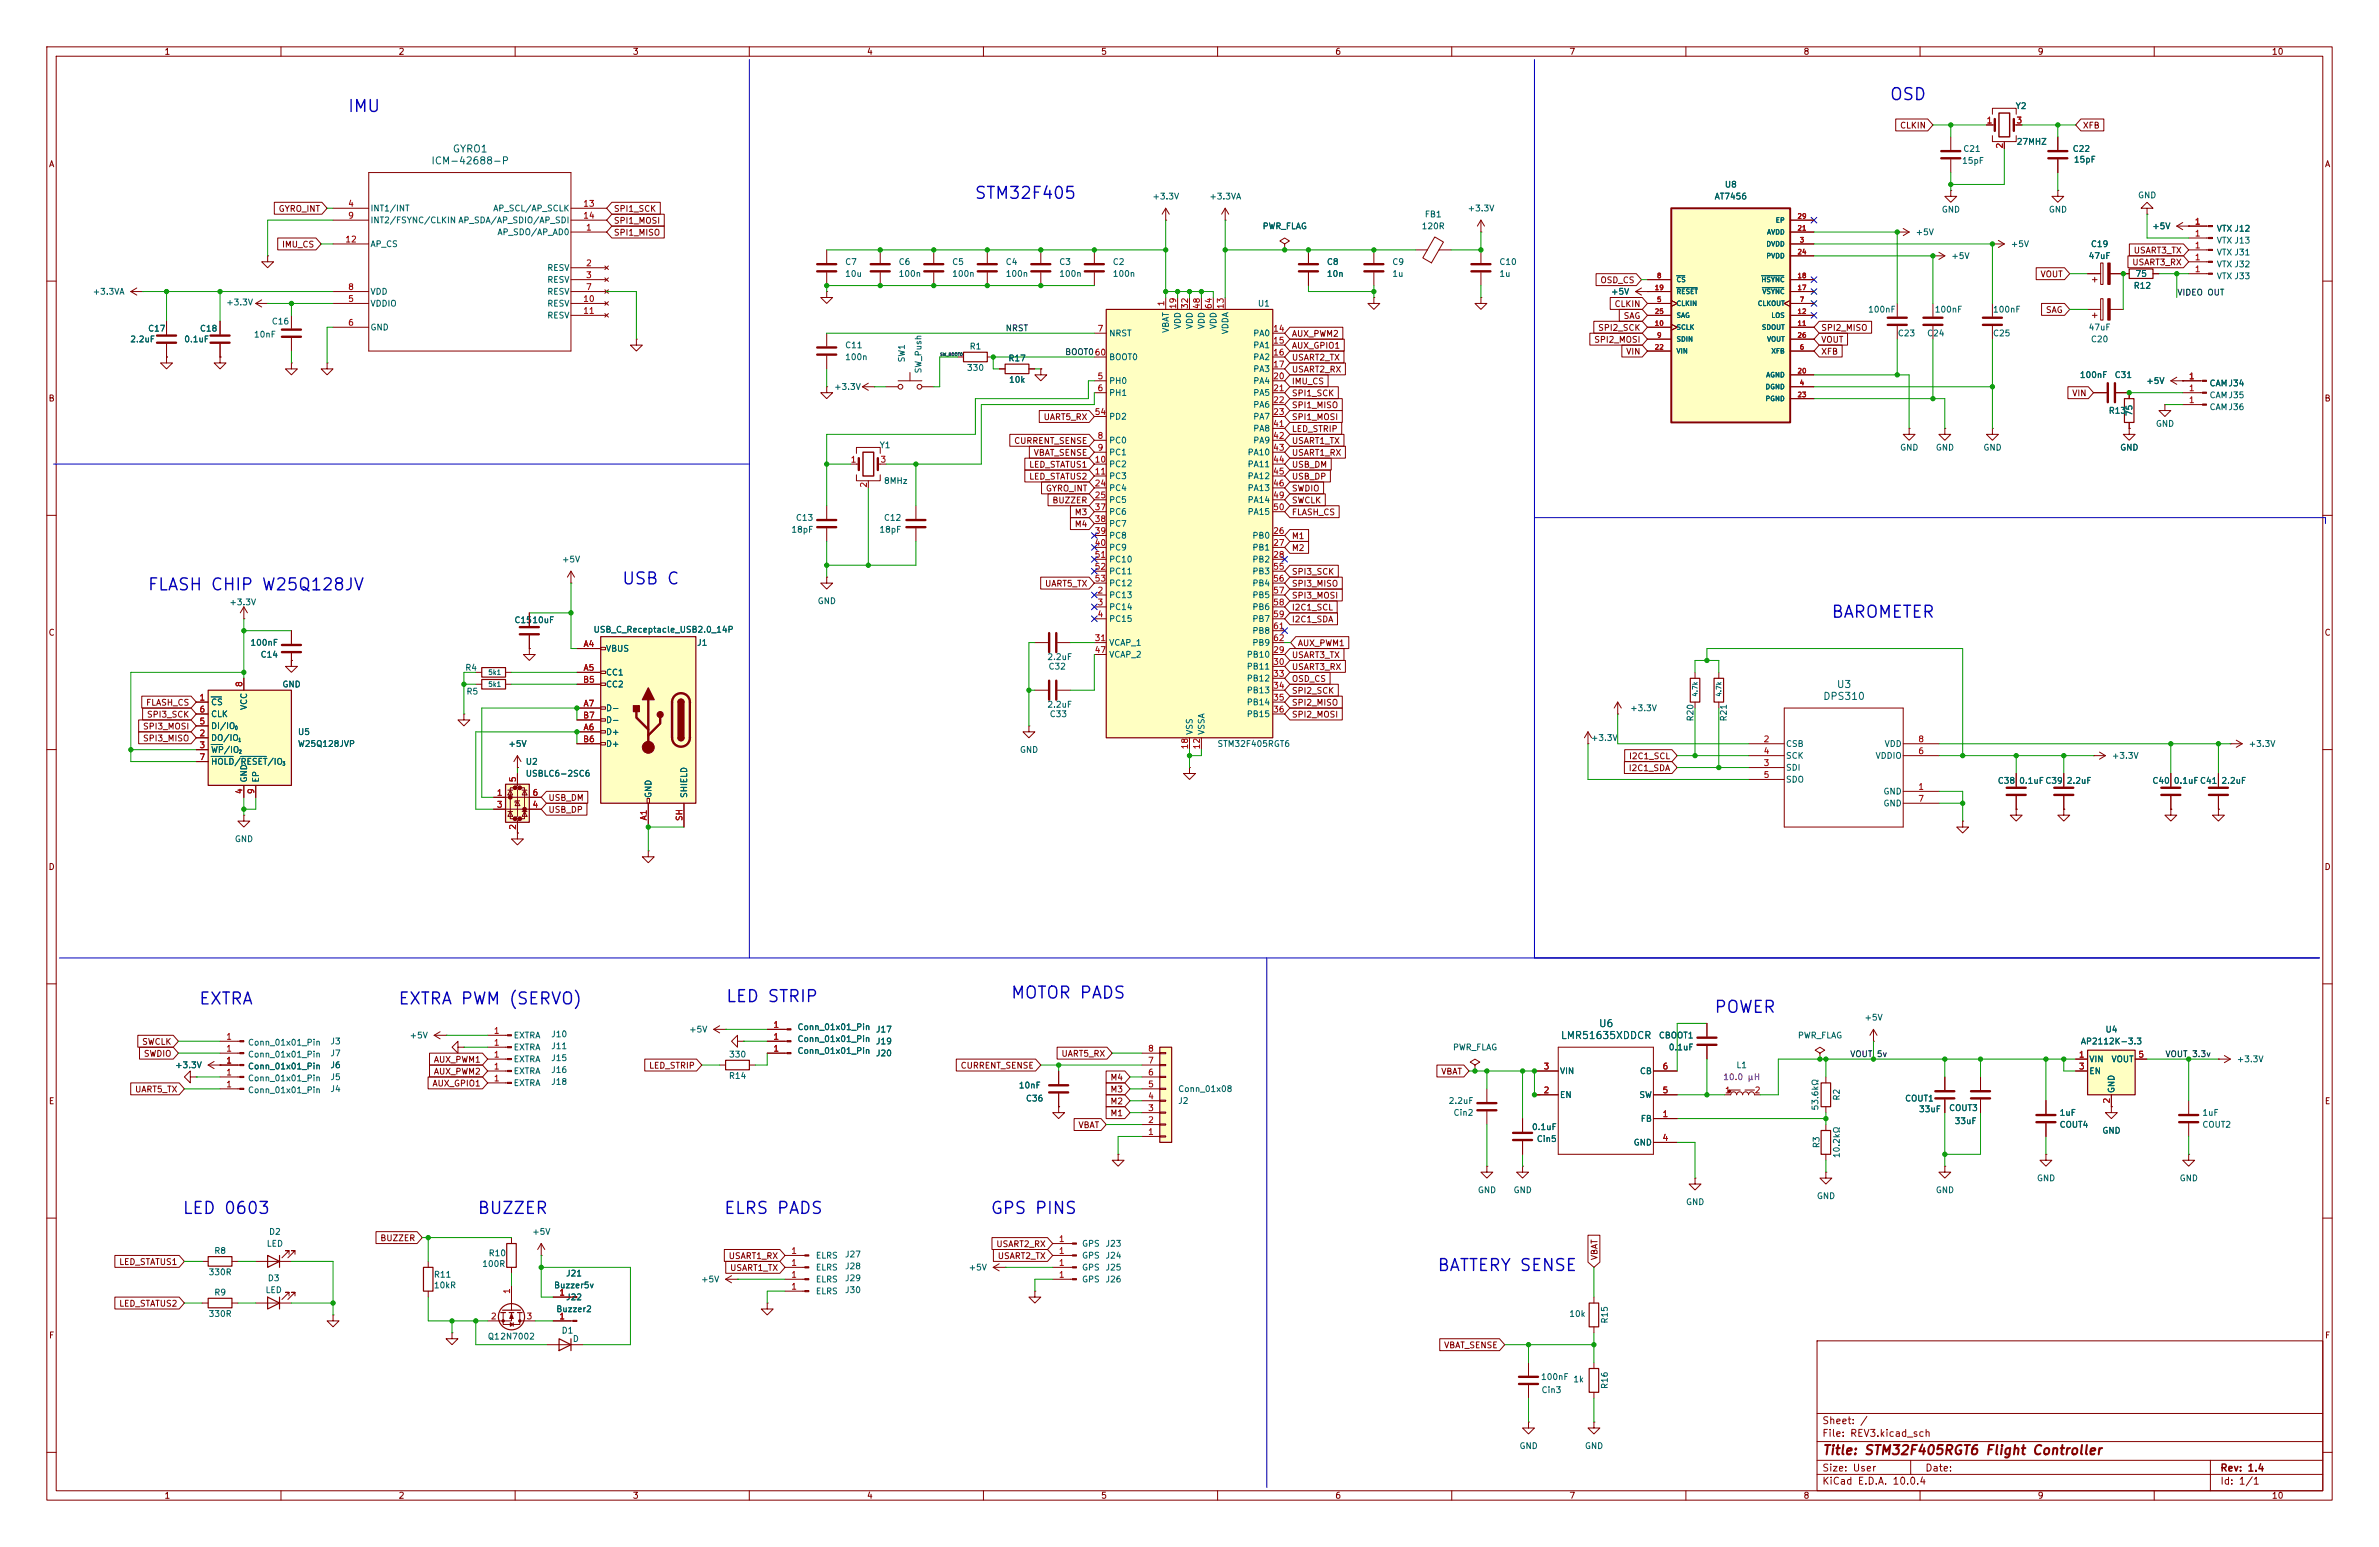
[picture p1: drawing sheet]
<svg xmlns="http://www.w3.org/2000/svg" width="508mm" height="330mm" viewBox="0 0 508 330" stroke-linecap="round" stroke-linejoin="round" font-family="sans-serif">
<defs><g id="words">
<g font-size="2.5" fill="#0000c2">
<text x="403.4" y="22">OSD</text>
<text x="74.1" y="24.6">IMU</text>
<text x="208" y="43.1">STM32F405</text>
<text x="132.7" y="125.4">USB C</text>
<text x="31.4" y="126.7">FLASH CHIP W25Q128JV</text>
<text x="390.9" y="132.5">BAROMETER</text>
<text x="42.3" y="215.1">EXTRA</text>
<text x="84.9" y="215">EXTRA PWM (SERVO)</text>
<text x="154.9" y="214.5">LED STRIP</text>
<text x="215.7" y="213.8">MOTOR PADS</text>
<text x="365.9" y="216.8">POWER</text>
<text x="38.8" y="259.8">LED 0603</text>
<text x="101.8" y="259.8">BUZZER</text>
<text x="154.5" y="259.8">ELRS PADS</text>
<text x="211.4" y="259.8">GPS PINS</text>
<text x="306.8" y="271.9">BATTERY SENSE</text>
</g>
<text font-size="2" fill="#840000" x="389" y="311">Title: STM32F405RGT6 Flight Controller</text>
<g font-size="1.5" fill="#006464">
<text x="92" y="35.5">ICM-42688-P</text>
<text x="96.6" y="32.9">GYRO1</text>
<text x="389.2" y="149.8">DPS310</text>
<text x="392.1" y="147.2">U3</text>
<text x="341.3" y="219.6">U6</text>
<text x="333.2" y="222.1">LMR51635XDDCR</text>
</g>
<g font-size="1.5" fill="#840000">
<text x="389" y="304.3">Sheet: /</text>
<text x="389" y="307">File: REV3.kicad_sch</text>
<text x="389" y="317.2">KiCad E.D.A. 10.0.4</text>
<text x="389" y="314.4">Size: User</text>
<text x="411" y="314.4">Date:</text>
<text x="474" y="314.4">Rev: 1.4</text>
<text x="474" y="317.2">Id: 1/1</text>
</g>
<g font-size="1.3" fill="#840000">
<text x="35" y="12">1</text>
<text x="85" y="12">2</text>
<text x="135" y="12">3</text>
<text x="185" y="12">4</text>
<text x="235" y="12">5</text>
<text x="285" y="12">6</text>
<text x="335" y="12">7</text>
<text x="385" y="12">8</text>
<text x="435" y="12">9</text>
<text x="485" y="12">10</text>
<text x="405.6" y="27.7">CLKIN</text>
<text x="444.7" y="27.7">XFB</text>
<text x="10.3" y="36">A</text>
<text x="496.3" y="36">A</text>
<text x="59.4" y="45.5">GYRO_INT</text>
<text x="131" y="45.5">SPI1_SCK</text>
<text x="60.1" y="53.1">IMU_CS</text>
<text x="131" y="50.6">SPI1_MISO</text>
<text x="131" y="48.1">SPI1_MOSI</text>
<text x="435.6" y="59.5">VOUT</text>
<text x="455.2" y="56.9">USART3_RX</text>
<text x="455.5" y="54.4">USART3_TX</text>
<text x="341.6" y="60.8">OSD_CS</text>
<text x="344.7" y="65.8">CLKIN</text>
<text x="341.1" y="70.9">SPI2_SCK</text>
<text x="346.6" y="68.4">SAG</text>
<text x="388.8" y="70.9">SPI2_MISO</text>
<text x="436.8" y="67.1">SAG</text>
<text x="275.7" y="77.3">USART2_TX</text>
<text x="275.7" y="72.2">AUX_PWM2</text>
<text x="275.7" y="74.7">AUX_GPIO1</text>
<text x="340.3" y="73.5">SPI2_MOSI</text>
<text x="347.1" y="76">VIN</text>
<text x="388.8" y="76">XFB</text>
<text x="388.8" y="73.5">VOUT</text>
<text x="275.7" y="79.8">USART2_RX</text>
<text x="275.7" y="82.3">IMU_CS</text>
<text x="10.3" y="86">B</text>
<text x="222.7" y="90">UART5_RX</text>
<text x="275.7" y="84.9">SPI1_SCK</text>
<text x="275.7" y="90">SPI1_MOSI</text>
<text x="275.7" y="87.4">SPI1_MISO</text>
<text x="442.4" y="84.9">VIN</text>
<text x="496.3" y="86">B</text>
<text x="216.4" y="95">CURRENT_SENSE</text>
<text x="275.7" y="92.5">LED_STRIP</text>
<text x="275.7" y="95">USART1_TX</text>
<text x="219.7" y="100.1">LED_STATUS1</text>
<text x="220.6" y="97.6">VBAT_SENSE</text>
<text x="275.7" y="100.1">USB_DM</text>
<text x="275.7" y="97.6">USART1_RX</text>
<text x="219.7" y="102.7">LED_STATUS2</text>
<text x="223.2" y="105.2">GYRO_INT</text>
<text x="224.6" y="107.7">BUZZER</text>
<text x="275.7" y="102.7">USB_DP</text>
<text x="275.7" y="105.2">SWDIO</text>
<text x="275.7" y="107.7">SWCLK</text>
<text x="229.4" y="112.8">M4</text>
<text x="229.4" y="110.3">M3</text>
<text x="275.7" y="110.3">FLASH_CS</text>
<text x="275.7" y="117.9">M2</text>
<text x="275.7" y="115.4">M1</text>
<text x="223" y="125.5">UART5_TX</text>
<text x="275.7" y="125.5">SPI3_MISO</text>
<text x="275.7" y="123">SPI3_SCK</text>
<text x="275.7" y="128.1">SPI3_MOSI</text>
<text x="275.7" y="130.6">I2C1_SCL</text>
<text x="10.3" y="136">C</text>
<text x="275.7" y="133.1">I2C1_SDA</text>
<text x="496.3" y="136">C</text>
<text x="275.7" y="140.8">USART3_TX</text>
<text x="275.7" y="143.3">USART3_RX</text>
<text x="277" y="138.2">AUX_PWM1</text>
<text x="275.7" y="145.8">OSD_CS</text>
<text x="275.7" y="148.4">SPI2_SCK</text>
<text x="31.1" y="150.9">FLASH_CS</text>
<text x="31.3" y="153.5">SPI3_SCK</text>
<text x="275.7" y="153.5">SPI2_MOSI</text>
<text x="275.7" y="150.9">SPI2_MISO</text>
<text x="30.4" y="156">SPI3_MOSI</text>
<text x="30.4" y="158.5">SPI3_MISO</text>
<text x="347.7" y="164.9">I2C1_SDA</text>
<text x="347.7" y="162.4">I2C1_SCL</text>
<text x="117" y="171.2">USB_DM</text>
<text x="117" y="173.8">USB_DP</text>
<text x="10.3" y="186">D</text>
<text x="496.3" y="186">D</text>
<text x="30.2" y="223.3">SWCLK</text>
<text x="30.6" y="225.9">SWDIO</text>
<text x="92.5" y="227.1">AUX_PWM1</text>
<text x="226.5" y="225.9">UART5_RX</text>
<text x="28.7" y="233.5">UART5_TX</text>
<text x="92.2" y="232.2">AUX_GPIO1</text>
<text x="92.5" y="229.7">AUX_PWM2</text>
<text x="138.5" y="228.4">LED_STRIP</text>
<text x="205" y="228.4">CURRENT_SENSE</text>
<text x="237" y="230.9">M4</text>
<text x="237" y="233.5">M3</text>
<text x="307.6" y="229.7">VBAT</text>
<text x="10.3" y="236">E</text>
<text x="237" y="236">M2</text>
<text x="237" y="238.6">M1</text>
<text x="496.3" y="236">E</text>
<text x="230.2" y="241.1">VBAT</text>
<text x="81.1" y="265.2">BUZZER</text>
<text x="155.5" y="269">USART1_RX</text>
<text x="212.6" y="266.5">USART2_RX</text>
<text x="212.9" y="269">USART2_TX</text>
<text x="341.4" y="269.1" transform="rotate(-90 341.4 269.1)">VBAT</text>
<text x="25.3" y="270.3">LED_STATUS1</text>
<text x="155.8" y="271.6">USART1_TX</text>
<text x="25.3" y="279.2">LED_STATUS2</text>
<text x="10.3" y="286">F</text>
<text x="496.3" y="286">F</text>
<text x="308.2" y="288.1">VBAT_SENSE</text>
<text x="35" y="320.2">1</text>
<text x="85" y="320.2">2</text>
<text x="135" y="320.2">3</text>
<text x="185" y="320.2">4</text>
<text x="235" y="320.2">5</text>
<text x="285" y="320.2">6</text>
<text x="335" y="320.2">7</text>
<text x="385" y="320.2">8</text>
<text x="435" y="320.2">9</text>
<text x="485" y="320.2">10</text>
</g>
<g font-size="1.3" fill="#006464">
<text x="430.3" y="23.6">Y2</text>
<text x="418.9" y="35.3">15pF</text>
<text x="419.1" y="32.7">C21</text>
<text x="430.5" y="31.2">27MHZ</text>
<text x="442.5" y="32.7">C22</text>
<text x="442.7" y="35">15pF</text>
<text x="368.2" y="40.3">U8</text>
<text x="79" y="45.4">INT1/INT</text>
<text x="79" y="48">INT2/FSYNC/CLKIN AP_SDA/AP_SDIO/AP_SDI</text>
<text x="105.2" y="45.4">AP_SCL/AP_SCLK</text>
<text x="246" y="42.9">+3.3V</text>
<text x="258.1" y="42.9">+3.3VA</text>
<text x="304.1" y="46.7">FB1</text>
<text x="313.3" y="45.4">+3.3V</text>
<text x="366" y="42.9">AT7456</text>
<text x="414.5" y="45.7">GND</text>
<text x="437.4" y="45.7">GND</text>
<text x="456.4" y="42.6">GND</text>
<text x="79" y="53">AP_CS</text>
<text x="106.1" y="50.5">AP_SDO/AP_AD0</text>
<text x="269.5" y="49.2">PWR_FLAG</text>
<text x="303.5" y="49.2">120R</text>
<text x="408.9" y="50.5">+5V</text>
<text x="429.3" y="53">+5V</text>
<text x="446.4" y="53">C19</text>
<text x="459.5" y="49.2">+5V</text>
<text x="473.2" y="49.7">VTX J12</text>
<text x="473.2" y="52.3">VTX J13</text>
<text x="116.7" y="58.1">RESV</text>
<text x="180.3" y="56.9">C7</text>
<text x="180.3" y="59.4">10u</text>
<text x="191.8" y="56.9">C6</text>
<text x="191.8" y="59.4">100n</text>
<text x="203.2" y="56.9">C5</text>
<text x="203.2" y="59.4">100n</text>
<text x="214.6" y="56.9">C4</text>
<text x="214.6" y="59.4">100n</text>
<text x="226.1" y="56.9">C3</text>
<text x="226.1" y="59.4">100n</text>
<text x="237.5" y="56.9">C2</text>
<text x="237.5" y="59.4">100n</text>
<text x="283.2" y="56.9">C8</text>
<text x="283.2" y="59.4">10n</text>
<text x="297.2" y="56.9">C9</text>
<text x="297.2" y="59.4">1u</text>
<text x="320" y="59.4">1u</text>
<text x="320" y="56.9">C10</text>
<text x="416.6" y="55.6">+5V</text>
<text x="445.9" y="55.6">47uF</text>
<text x="455.9" y="59.4">75</text>
<text x="473.2" y="57.4">VTX J32</text>
<text x="473.2" y="54.8">VTX J31</text>
<text x="473.2" y="59.9">VTX J33</text>
<text x="19.7" y="63.2">+3.3VA</text>
<text x="48.2" y="65.5">+3.3V</text>
<text x="79" y="65.7">VDDIO</text>
<text x="79" y="63.2">VDD</text>
<text x="116.7" y="60.7">RESV</text>
<text x="116.7" y="63.2">RESV</text>
<text x="116.7" y="65.7">RESV</text>
<text x="268.5" y="65.7">U1</text>
<text x="343.9" y="63.2">+5V</text>
<text x="455.5" y="61.9">R12</text>
<text x="31.5" y="71.1">C17</text>
<text x="42.6" y="71.1">C18</text>
<text x="57.9" y="69.6">C16</text>
<text x="79" y="70.8">GND</text>
<text x="116.7" y="68.3">RESV</text>
<text x="249.9" y="71.2" transform="rotate(-90 249.9 71.2)">VBAT</text>
<text x="252.4" y="70.4" transform="rotate(-90 252.4 70.4)">VDD</text>
<text x="255" y="70.4" transform="rotate(-90 255 70.4)">VDD</text>
<text x="257.5" y="70.4" transform="rotate(-90 257.5 70.4)">VDD</text>
<text x="260.1" y="70.4" transform="rotate(-90 260.1 70.4)">VDD</text>
<text x="262.6" y="71.5" transform="rotate(-90 262.6 71.5)">VDDA</text>
<text x="398.8" y="67">100nF</text>
<text x="413" y="67">100nF</text>
<text x="425.5" y="67">100nF</text>
<text x="445.9" y="70.8">47uF</text>
<text x="27.7" y="73.4">2.2uF</text>
<text x="39.2" y="73.4">0.1uF</text>
<text x="54.1" y="72.3">10nF</text>
<text x="180.3" y="77.2">100n</text>
<text x="180.3" y="74.6">C11</text>
<text x="193.5" y="77.5" transform="rotate(-90 193.5 77.5)">SW1</text>
<text x="206.9" y="74.9">R1</text>
<text x="215.2" y="77.4">R17</text>
<text x="236.7" y="72.1">NRST</text>
<text x="236.7" y="77.2">BOOT0</text>
<text x="267.5" y="72.1">PA0</text>
<text x="267.5" y="74.6">PA1</text>
<text x="267.5" y="77.2">PA2</text>
<text x="405.1" y="72.1">C23</text>
<text x="411.4" y="72.1">C24</text>
<text x="425.5" y="72.1">C25</text>
<text x="446.4" y="73.4">C20</text>
<text x="178" y="83.5">+3.3V</text>
<text x="197.1" y="79.8" transform="rotate(-90 197.1 79.8)">SW_Push</text>
<text x="206.4" y="79.5">330</text>
<text x="215.3" y="82">10k</text>
<text x="236.7" y="82.3">PH0</text>
<text x="267.5" y="79.7">PA3</text>
<text x="267.5" y="82.3">PA4</text>
<text x="444" y="81">100nF</text>
<text x="451.4" y="81">C31</text>
<text x="458.2" y="82.3">+5V</text>
<text x="471.7" y="82.8">CAMJ34</text>
<text x="236.7" y="84.8">PH1</text>
<text x="236.7" y="89.9">PD2</text>
<text x="267.5" y="84.8">PA5</text>
<text x="267.5" y="87.3">PA6</text>
<text x="267.5" y="89.9">PA7</text>
<text x="450.2" y="88.6">R13</text>
<text x="455.6" y="88.9" transform="rotate(-90 455.6 88.9)">75</text>
<text x="471.7" y="87.8">CAMJ36</text>
<text x="471.7" y="85.3">CAMJ35</text>
<text x="187.7" y="96">Y1</text>
<text x="236.7" y="95">PC0</text>
<text x="267.5" y="92.4">PA8</text>
<text x="267.5" y="95">PA9</text>
<text x="460.2" y="91.4">GND</text>
<text x="236.7" y="97.5">PC1</text>
<text x="236.7" y="100">PC2</text>
<text x="266.3" y="97.5">PA10</text>
<text x="266.3" y="100">PA11</text>
<text x="405.6" y="96.5">GND</text>
<text x="413.3" y="96.5">GND</text>
<text x="423.4" y="96.5">GND</text>
<text x="452.6" y="96.5">GND</text>
<text x="188.7" y="103.6">8MHz</text>
<text x="236.7" y="102.6">PC3</text>
<text x="236.7" y="105.1">PC4</text>
<text x="236.7" y="107.7">PC5</text>
<text x="266.3" y="102.6">PA12</text>
<text x="266.3" y="105.1">PA13</text>
<text x="266.3" y="107.7">PA14</text>
<text x="169.8" y="111.5">C13</text>
<text x="188.6" y="111.5">C12</text>
<text x="236.7" y="110.2">PC6</text>
<text x="236.7" y="112.7">PC7</text>
<text x="266.3" y="110.2">PA15</text>
<text x="168.9" y="114">18pF</text>
<text x="187.7" y="114">18pF</text>
<text x="236.7" y="115.3">PC8</text>
<text x="236.7" y="117.8">PC9</text>
<text x="267.3" y="115.3">PB0</text>
<text x="267.3" y="117.8">PB1</text>
<text x="119.9" y="120.4">+5V</text>
<text x="236.7" y="120.4">PC10</text>
<text x="236.7" y="122.9">PC11</text>
<text x="236.7" y="125.4">PC12</text>
<text x="267.3" y="120.4">PB2</text>
<text x="267.3" y="122.9">PB3</text>
<text x="267.3" y="125.4">PB4</text>
<text x="48.9" y="129.5">+3.3V</text>
<text x="174.5" y="129.2">GND</text>
<text x="236.7" y="128">PC13</text>
<text x="236.7" y="130.5">PC14</text>
<text x="267.3" y="128">PB5</text>
<text x="267.3" y="130.5">PB6</text>
<text x="109.7" y="133.3">C1510uF</text>
<text x="126.6" y="135.3">USB_C_Receptacle_USB2.0_14P</text>
<text x="236.7" y="133.1">PC15</text>
<text x="267.3" y="133.1">PB7</text>
<text x="267.3" y="135.6">PB8</text>
<text x="53.4" y="138.1">100nF</text>
<text x="55.5" y="140.7">C14</text>
<text x="99.2" y="143.5">R4</text>
<text x="129.3" y="139.4">VBUS</text>
<text x="148.7" y="138.1">J1</text>
<text x="223.5" y="141.2">2.2uF</text>
<text x="223.8" y="143.2">C32</text>
<text x="236.7" y="138.1">VCAP_1</text>
<text x="236.7" y="140.7">VCAP_2</text>
<text x="266.1" y="140.7">PB10</text>
<text x="266.1" y="143.2">PB11</text>
<text x="267.3" y="138.1">PB9</text>
<text x="60.2" y="147">GND</text>
<text x="99.5" y="148.5">R5</text>
<text x="129.3" y="144.5">CC1</text>
<text x="129.3" y="147">CC2</text>
<text x="266.1" y="145.8">PB12</text>
<text x="266.1" y="148.3">PB13</text>
<text x="45" y="150.8">CS</text>
<text x="45" y="155.9">DI/IO</text>
<text x="45" y="153.4">CLK</text>
<text x="53" y="151.7" transform="rotate(-90 53 151.7)">VCC</text>
<text x="129.3" y="152.1">D-</text>
<text x="129.3" y="154.6">D-</text>
<text x="223.5" y="151.3">2.2uF</text>
<text x="224" y="153.4">C33</text>
<text x="266.1" y="150.8">PB14</text>
<text x="266.1" y="153.4">PB15</text>
<text x="348" y="152.1">+3.3V</text>
<text x="361.9" y="154.1" transform="rotate(-90 361.9 154.1)">R20</text>
<text x="369" y="154.1" transform="rotate(-90 369 154.1)">R21</text>
<text x="45" y="158.5">DO/IO</text>
<text x="45" y="161">WP/IO</text>
<text x="63.5" y="157.2">U5</text>
<text x="63.5" y="159.7">W25Q128JVP</text>
<text x="108.5" y="159.7">+5V</text>
<text x="129.3" y="157.2">D+</text>
<text x="129.3" y="159.7">D+</text>
<text x="217.7" y="161">GND</text>
<text x="255" y="157" transform="rotate(-90 255 157)">VSS</text>
<text x="257.5" y="157" transform="rotate(-90 257.5 157)">VSSA</text>
<text x="259.9" y="159.7">STM32F405RGT6</text>
<text x="339.6" y="158.5">+3.3V</text>
<text x="381.3" y="159.7">CSB</text>
<text x="402.3" y="159.7">VDD</text>
<text x="480.1" y="159.7">+3.3V</text>
<text x="45" y="163.5">HOLD/RESET/IO</text>
<text x="53" y="167.1" transform="rotate(-90 53 167.1)">GND</text>
<text x="55.6" y="167.1" transform="rotate(-90 55.6 167.1)">EP</text>
<text x="112.2" y="166.1">USBLC6-2SC6</text>
<text x="112.2" y="163.5">U2</text>
<text x="381.3" y="164.8">SDI</text>
<text x="381.3" y="162.3">SCK</text>
<text x="381.3" y="167.3">SDO</text>
<text x="400.4" y="162.3">VDDIO</text>
<text x="426.5" y="167.6">C38</text>
<text x="431" y="167.6">0.1uFC39</text>
<text x="441.2" y="167.6">2.2uF</text>
<text x="450.9" y="162.3">+3.3V</text>
<text x="459.5" y="167.6">C40</text>
<text x="464.1" y="167.6">0.1uFC41</text>
<text x="474.2" y="167.6">2.2uF</text>
<text x="139.4" y="170.4" transform="rotate(-90 139.4 170.4)">GND</text>
<text x="147" y="170.4" transform="rotate(-90 147 170.4)">SHIELD</text>
<text x="402.1" y="169.9">GND</text>
<text x="402.1" y="172.4">GND</text>
<text x="50" y="180">GND</text>
<text x="87.4" y="222">+5V</text>
<text x="109.6" y="222">EXTRA</text>
<text x="117.6" y="221.7">J10</text>
<text x="147" y="220.7">+5V</text>
<text x="170.2" y="220.2">Conn_01x01_Pin</text>
<text x="186.9" y="220.7">J17</text>
<text x="354.1" y="222">CBOOT1</text>
<text x="383.8" y="222">PWR_FLAG</text>
<text x="398" y="218.1">+5V</text>
<text x="449.5" y="220.7">U4</text>
<text x="52.8" y="226">Conn_01x01_Pin</text>
<text x="52.8" y="223.5">Conn_01x01_Pin</text>
<text x="70.4" y="225.8">J7</text>
<text x="70.4" y="223.2">J3</text>
<text x="109.6" y="227">EXTRA</text>
<text x="109.6" y="224.5">EXTRA</text>
<text x="117.6" y="226.8">J15</text>
<text x="117.6" y="224.2">J11</text>
<text x="155.6" y="226">330</text>
<text x="170.2" y="222.7">Conn_01x01_Pin</text>
<text x="170.2" y="225.3">Conn_01x01_Pin</text>
<text x="186.9" y="223.2">J19</text>
<text x="186.9" y="225.8">J20</text>
<text x="310.1" y="224.5">PWR_FLAG</text>
<text x="356.2" y="224.5">0.1uF</text>
<text x="444.2" y="223.2">AP2112K-3.3</text>
<text x="446" y="227">VIN</text>
<text x="450.8" y="227">VOUT</text>
<text x="477.5" y="227">+3.3V</text>
<text x="37.3" y="228.3">+3.3V</text>
<text x="52.8" y="233.6">Conn_01x01_Pin</text>
<text x="52.8" y="228.6">Conn_01x01_Pin</text>
<text x="52.8" y="231.1">Conn_01x01_Pin</text>
<text x="70.4" y="233.4">J4</text>
<text x="70.4" y="228.3">J6</text>
<text x="70.4" y="230.8">J5</text>
<text x="109.6" y="229.6">EXTRA</text>
<text x="109.6" y="232.1">EXTRA</text>
<text x="117.6" y="229.3">J16</text>
<text x="117.6" y="231.9">J18</text>
<text x="155.5" y="230.6">R14</text>
<text x="217.4" y="232.6">10nF</text>
<text x="251.5" y="233.4">Conn_01x08</text>
<text x="333" y="229.6">VIN</text>
<text x="350.1" y="229.6">CB</text>
<text x="370.7" y="228.3">L1</text>
<text x="446" y="229.6">EN</text>
<text x="451.8" y="233.4" transform="rotate(-90 451.8 233.4)">GND</text>
<text x="219" y="235.4">C36</text>
<text x="251.5" y="235.9">J2</text>
<text x="309.2" y="235.9">2.2uF</text>
<text x="310.3" y="238.5">Cin2</text>
<text x="333" y="234.7">EN</text>
<text x="349.9" y="234.7">SW</text>
<text x="350.2" y="239.7">FB</text>
<text x="388.6" y="237.1" transform="rotate(-90 388.6 237.1)">53.6kΩ</text>
<text x="393.1" y="235" transform="rotate(-90 393.1 235)">R2</text>
<text x="406.7" y="235.4">COUT1</text>
<text x="409.7" y="237.7">33uF</text>
<text x="416.1" y="237.4">COUT3</text>
<text x="439.7" y="238.5">1uF</text>
<text x="470.2" y="238.5">1uF</text>
<text x="327" y="241.5">0.1uF</text>
<text x="328" y="244">Cin5</text>
<text x="348.7" y="244.8">GND</text>
<text x="388.8" y="245.2" transform="rotate(-90 388.8 245.2)">R3</text>
<text x="417.3" y="240.2">33uF</text>
<text x="439.7" y="241">COUT4</text>
<text x="448.8" y="242.3">GND</text>
<text x="470.2" y="241">COUT2</text>
<text x="393.1" y="247.3" transform="rotate(-90 393.1 247.3)">10.2kΩ</text>
<text x="315.5" y="255">GND</text>
<text x="323.1" y="255">GND</text>
<text x="359.9" y="257.5">GND</text>
<text x="387.9" y="256.2">GND</text>
<text x="413.3" y="255">GND</text>
<text x="434.8" y="252.4">GND</text>
<text x="465.3" y="252.4">GND</text>
<text x="57.3" y="263.9">D2</text>
<text x="113.5" y="263.9">+5V</text>
<text x="45.6" y="267.9">R8</text>
<text x="56.8" y="266.4">LED</text>
<text x="104.2" y="268.4">R10</text>
<text x="174.1" y="268.9">ELRS</text>
<text x="180.3" y="268.7">J27</text>
<text x="230.9" y="268.9">GPS</text>
<text x="230.9" y="266.4">GPS</text>
<text x="235.9" y="268.9">J24</text>
<text x="235.9" y="266.4">J23</text>
<text x="44.4" y="272.5">330R</text>
<text x="57.1" y="273.8">D3</text>
<text x="92.5" y="275.3">10kR</text>
<text x="92.5" y="273">R11</text>
<text x="102.9" y="270.7">100R</text>
<text x="118.2" y="275.3">Buzzer5v</text>
<text x="120.8" y="272.8">J21</text>
<text x="149.6" y="274">+5V</text>
<text x="174.1" y="271.5">ELRS</text>
<text x="174.1" y="274">ELRS</text>
<text x="180.3" y="271.2">J28</text>
<text x="180.3" y="273.8">J29</text>
<text x="206.7" y="271.5">+5V</text>
<text x="230.9" y="274">GPS</text>
<text x="230.9" y="271.5">GPS</text>
<text x="235.9" y="274">J26</text>
<text x="235.9" y="271.5">J25</text>
<text x="44.4" y="281.4">330R</text>
<text x="45.6" y="276.8">R9</text>
<text x="56.6" y="276.3">LED</text>
<text x="118.7" y="280.4">Buzzer2</text>
<text x="120.8" y="277.8">J22</text>
<text x="174.1" y="276.6">ELRS</text>
<text x="180.3" y="276.3">J30</text>
<text x="335" y="281.4">10k</text>
<text x="104" y="286.2">Q12N7002</text>
<text x="119.8" y="284.9">D1</text>
<text x="122.2" y="286.7">D</text>
<text x="343.6" y="282.6" transform="rotate(-90 343.6 282.6)">R15</text>
<text x="328.9" y="294.8">100nF</text>
<text x="329.1" y="297.6">Cin3</text>
<text x="335.8" y="295.4">1k</text>
<text x="343.6" y="296.6" transform="rotate(-90 343.6 296.6)">R16</text>
<text x="324.4" y="309.6">GND</text>
<text x="338.3" y="309.6">GND</text>
</g>
<g font-size="1.3" fill="#a90000">
<text x="424.1" y="26.6">1</text>
<text x="430.5" y="26.6">3</text>
<text x="428" y="31.8" transform="rotate(-90 428 31.8)">2</text>
<text x="74.2" y="44.4">4</text>
<text x="74.2" y="47">9</text>
<text x="124.4" y="44.4">13</text>
<text x="124.4" y="47">14</text>
<text x="73.6" y="52">12</text>
<text x="125" y="49.5">1</text>
<text x="468.6" y="48.2">1</text>
<text x="468.6" y="53.3">1</text>
<text x="468.6" y="50.8">1</text>
<text x="125" y="57.1">2</text>
<text x="125" y="59.7">3</text>
<text x="468.6" y="55.9">1</text>
<text x="468.6" y="58.4">1</text>
<text x="74.2" y="64.7">5</text>
<text x="74.2" y="62.2">8</text>
<text x="124.4" y="64.7">10</text>
<text x="125" y="62.2">7</text>
<text x="248.9" y="65.5" transform="rotate(-90 248.9 65.5)">1</text>
<text x="74.2" y="69.8">6</text>
<text x="124.4" y="67.3">11</text>
<text x="234.2" y="71.1">7</text>
<text x="251.4" y="66.1" transform="rotate(-90 251.4 66.1)">19</text>
<text x="254" y="66.1" transform="rotate(-90 254 66.1)">32</text>
<text x="256.5" y="66.1" transform="rotate(-90 256.5 66.1)">48</text>
<text x="259.1" y="66.1" transform="rotate(-90 259.1 66.1)">64</text>
<text x="261.6" y="66.1" transform="rotate(-90 261.6 66.1)">13</text>
<text x="271.7" y="71.1">14</text>
<text x="271.7" y="73.6">15</text>
<text x="271.7" y="76.2">16</text>
<text x="234.2" y="81.3">5</text>
<text x="234.2" y="83.8">6</text>
<text x="271.7" y="78.7">17</text>
<text x="271.7" y="81.3">20</text>
<text x="271.7" y="83.8">21</text>
<text x="467.3" y="81.3">1</text>
<text x="467.3" y="83.8">1</text>
<text x="233.6" y="88.9">54</text>
<text x="271.7" y="86.3">22</text>
<text x="271.7" y="88.9">23</text>
<text x="467.3" y="86.3">1</text>
<text x="234.2" y="94">8</text>
<text x="271.7" y="91.4">41</text>
<text x="271.7" y="94">42</text>
<text x="181.5" y="99">1</text>
<text x="187.9" y="99">3</text>
<text x="233.6" y="99">10</text>
<text x="233.6" y="101.6">11</text>
<text x="234.2" y="96.5">9</text>
<text x="271.7" y="96.5">43</text>
<text x="271.7" y="99">44</text>
<text x="271.7" y="101.6">45</text>
<text x="185.4" y="104.2" transform="rotate(-90 185.4 104.2)">2</text>
<text x="233.6" y="104.1">24</text>
<text x="233.6" y="106.7">25</text>
<text x="271.7" y="104.1">46</text>
<text x="271.7" y="106.7">49</text>
<text x="233.6" y="109.2">37</text>
<text x="233.6" y="111.7">38</text>
<text x="271.7" y="109.2">50</text>
<text x="233.6" y="114.3">39</text>
<text x="233.6" y="116.8">40</text>
<text x="233.6" y="119.4">51</text>
<text x="271.7" y="114.3">26</text>
<text x="271.7" y="116.8">27</text>
<text x="271.7" y="119.4">28</text>
<text x="233.6" y="121.9">52</text>
<text x="233.6" y="124.4">53</text>
<text x="271.7" y="121.9">55</text>
<text x="271.7" y="124.4">56</text>
<text x="234.2" y="127">2</text>
<text x="234.2" y="129.5">3</text>
<text x="271.7" y="127">57</text>
<text x="271.7" y="129.5">58</text>
<text x="233.6" y="137.1">31</text>
<text x="234.2" y="132.1">4</text>
<text x="271.7" y="132.1">59</text>
<text x="271.7" y="134.6">61</text>
<text x="271.7" y="137.1">62</text>
<text x="124.5" y="138.4">A4</text>
<text x="124.5" y="143.5">A5</text>
<text x="233.6" y="139.7">47</text>
<text x="271.7" y="139.7">29</text>
<text x="271.7" y="142.2">30</text>
<text x="42.5" y="149.8">1</text>
<text x="52" y="146.8" transform="rotate(-90 52 146.8)">8</text>
<text x="124.4" y="146">B5</text>
<text x="271.7" y="144.8">33</text>
<text x="271.7" y="147.3">34</text>
<text x="271.7" y="149.8">35</text>
<text x="42.5" y="154.9">5</text>
<text x="42.5" y="152.4">6</text>
<text x="124.4" y="153.6">B7</text>
<text x="124.5" y="151.1">A7</text>
<text x="271.7" y="152.4">36</text>
<text x="42.5" y="157.5">2</text>
<text x="42.5" y="160">3</text>
<text x="124.4" y="158.7">B6</text>
<text x="124.5" y="156.2">A6</text>
<text x="254" y="160.1" transform="rotate(-90 254 160.1)">18</text>
<text x="256.5" y="160.1" transform="rotate(-90 256.5 160.1)">12</text>
<text x="376.5" y="158.7">2</text>
<text x="376.5" y="161.3">4</text>
<text x="409.5" y="161.3">6</text>
<text x="409.5" y="158.7">8</text>
<text x="42.5" y="162.5">7</text>
<text x="110.5" y="167.1" transform="rotate(-90 110.5 167.1)">5</text>
<text x="376.5" y="163.8">3</text>
<text x="376.5" y="166.3">5</text>
<text x="52" y="169.6" transform="rotate(-90 52 169.6)">4</text>
<text x="54.6" y="169.6" transform="rotate(-90 54.6 169.6)">9</text>
<text x="106" y="170.2">1</text>
<text x="106" y="172.7">3</text>
<text x="113.6" y="172.7">4</text>
<text x="113.6" y="170.2">6</text>
<text x="409.5" y="168.9">1</text>
<text x="409.5" y="171.4">7</text>
<text x="110.5" y="177.2" transform="rotate(-90 110.5 177.2)">2</text>
<text x="138.4" y="175.2" transform="rotate(-90 138.4 175.2)">A1</text>
<text x="146" y="175.4" transform="rotate(-90 146 175.4)">SH</text>
<text x="105.3" y="221">1</text>
<text x="165" y="219.7">1</text>
<text x="48.2" y="224.8">1</text>
<text x="48.2" y="222.2">1</text>
<text x="48.2" y="227.3">1</text>
<text x="105.3" y="226">1</text>
<text x="105.3" y="223.5">1</text>
<text x="165" y="222.2">1</text>
<text x="165" y="224.8">1</text>
<text x="245" y="227.3">7</text>
<text x="245" y="224.8">8</text>
<text x="443.8" y="226">1</text>
<text x="456.5" y="226">5</text>
<text x="48.2" y="232.4">1</text>
<text x="48.2" y="229.8">1</text>
<text x="105.3" y="228.6">1</text>
<text x="105.3" y="231.1">1</text>
<text x="245" y="232.4">5</text>
<text x="245" y="229.8">6</text>
<text x="329.5" y="233.7">2</text>
<text x="329.5" y="228.6">3</text>
<text x="354.9" y="233.7">5</text>
<text x="354.9" y="228.6">6</text>
<text x="368.2" y="233.7">1</text>
<text x="374.6" y="233.7">2</text>
<text x="443.8" y="228.6">3</text>
<text x="245" y="237.5">3</text>
<text x="245" y="234.9">4</text>
<text x="354.9" y="238.7">1</text>
<text x="450.8" y="235.7" transform="rotate(-90 450.8 235.7)">2</text>
<text x="245" y="242.5">1</text>
<text x="245" y="240">2</text>
<text x="354.9" y="243.8">4</text>
<text x="168.8" y="267.9">1</text>
<text x="226" y="267.9">1</text>
<text x="226" y="265.4">1</text>
<text x="168.8" y="270.5">1</text>
<text x="168.8" y="273">1</text>
<text x="168.8" y="275.6">1</text>
<text x="226" y="273">1</text>
<text x="226" y="270.5">1</text>
<text x="104.7" y="281.9">2</text>
<text x="109.2" y="276.3" transform="rotate(-90 109.2 276.3)">1</text>
<text x="112.3" y="281.9">3</text>
<text x="119.3" y="281.9">1</text>
<text x="119.3" y="276.8">1</text>
</g>
<g font-size="1.3" fill="#0f0f0f">
<text x="464.8" y="63.4">VIDEO OUT</text>
<text x="214.6" y="71">NRST</text>
<text x="227.3" y="76.1">BOOT060</text>
<text x="395" y="225.9">VOUT</text>
<text x="400.7" y="225.9">5v</text>
<text x="462.3" y="225.9">VOUT 3.3v</text>
</g>
<text font-size="1.3" fill="#840084" x="367.9" y="230.8">10.0 µH</text>
<g font-size="1" fill="#006464">
<text x="379.1" y="47.8">EP</text>
<text x="377.1" y="52.8">DVDD</text>
<text x="377.2" y="50.3">AVDD</text>
<text x="377.1" y="55.4">PVDD</text>
<text x="357.9" y="65.5">CLKIN</text>
<text x="357.9" y="60.5">CS</text>
<text x="357.9" y="63">RESET</text>
<text x="375.2" y="65.5">CLKOUT</text>
<text x="376" y="60.5">HSYNC</text>
<text x="376.2" y="63">VSYNC</text>
<text x="357.9" y="70.6">SCLK</text>
<text x="357.9" y="68.1">SAG</text>
<text x="376.1" y="70.6">SDOUT</text>
<text x="378.1" y="68.1">LOS</text>
<text x="357.9" y="73.2">SDIN</text>
<text x="357.9" y="75.7">VIN</text>
<text x="377.2" y="73.2">VOUT</text>
<text x="378.1" y="75.7">XFB</text>
<text x="376.9" y="83.3">DGND</text>
<text x="377" y="80.8">AGND</text>
<text x="376.9" y="85.9">PGND</text>
<text x="104.2" y="146.8">5k1</text>
<text x="104.2" y="144.3">5k1</text>
<text x="362.7" y="148.8" transform="rotate(-90 362.7 148.8)">4.7k</text>
<text x="367.8" y="148.8" transform="rotate(-90 367.8 148.8)">4.7k</text>
</g>
<g font-size="1" fill="#a90000">
<text x="383.7" y="46.9">29</text>
<text x="383.7" y="49.5">21</text>
<text x="384.2" y="52">3</text>
<text x="353.7" y="59.6">8</text>
<text x="383.7" y="59.6">18</text>
<text x="383.7" y="54.5">24</text>
<text x="353.2" y="62.2">19</text>
<text x="353.7" y="64.7">5</text>
<text x="383.7" y="62.2">17</text>
<text x="384.2" y="64.7">7</text>
<text x="353.2" y="69.8">10</text>
<text x="353.2" y="67.2">25</text>
<text x="383.7" y="69.8">11</text>
<text x="383.7" y="67.2">12</text>
<text x="353.2" y="74.9">22</text>
<text x="353.7" y="72.3">9</text>
<text x="383.7" y="72.3">26</text>
<text x="384.2" y="74.9">6</text>
<text x="383.7" y="79.9">20</text>
<text x="384.2" y="82.5">4</text>
<text x="383.7" y="85">23</text>
</g>
<g font-size=".8" fill="#006464">
<text x="50.1" y="156">0</text>
<text x="50.8" y="158.5">1</text>
<text x="50.9" y="161">2</text>
<text x="60.3" y="163.6">3</text>
</g>
<text font-size=".6" fill="#0f0f0f" x="200.7" y="76.1">SW_BOOT0</text>
</g></defs>
<g fill="none" stroke="#840000" stroke-width=".21">
<path d="M10 10h488v310.2h-488zM12 12h484v306.2h-484zM60 10v2M110 10v2M160 10v2M210 10v2M260 10v2M310 10v2M360 10v2M410 10v2M460 10v2M78.7 36.8h43.2v38.1h-43.2z"/>
<path d="M71.1 44.5h7.6M71.1 47h7.6M71.1 52.1h7.6M121.9 49.5h7.6M121.9 57.2h7.6M121.9 59.7h7.6M121.9 44.5h7.6M121.9 47h7.6M129.2 56.8l.7 .7M129.2 59.3l.7 .8M129.9 56.8l-.7 .7M129.9 59.3l-.7 .8"/>
<path d="M274.3 52.1l1-.7-1-.6-1 .6 1 .7v1.2M274.3 53.3h.1M10 60h2M71.1 64.8h7.6M71.1 69.9h7.6M71.1 62.2h7.6M121.9 64.8h7.6M121.9 62.2h7.6M121.9 67.3h7.6M129.2 61.8l.7 .8M129.2 64.4l.7 .8M129.2 66.9l.7 .8"/>
<path d="M129.9 61.8l-.7 .8M129.9 64.4l-.7 .8M129.9 66.9l-.7 .8M135.9 72.4v1.3h1.3l-1.3 1.2-1.3-1.2h1.3M135.9 72.4h.1M496 60h2M10 110h2M496 110h2M10 160h2M473.7 172.7v1.3h1.3l-1.3 1.3-1.3-1.3h1.3M473.7 172.7h.1M496 160h2"/>
<path d="M10 210h2M496 210h2M226.1 236.2v1.3h-1.3l1.3 1.3 1.2-1.3h-1.2M226.1 236.2h.1M10 260h2M224.8 273.1h4.2M224.8 268h4.2M496 260h2M388 286.2h108v32h-108zM10 310h2M60 318.2v2M110 318.2v2"/>
<path d="M160 318.2v2M210 318.2v2M260 318.2v2M310 318.2v2M360 318.2v2M388 314.7h108M388 311.7h108M388 307.7h108M388 301.7h108M408 311.7v3M410 318.2v2M460 318.2v2"/>
<path d="M472 311.7v6.5M496 310h2"/>
</g>
<g fill="#840000" stroke="#840000" stroke-width=".21">
<path d="M229 272.9h.9v.3h-.9z"/>
<path d="M229 267.8h.9v.3h-.9z"/>
</g>
<path d="M236.2 66h35.6v91.5h-35.6z" fill="#ffffc2"/>
<path d="M236.2 66h35.6v91.5h-35.6z" fill="none" stroke="#840000" stroke-width=".25"/>
<g fill="none" stroke="#840000" stroke-width=".21">
<path d="M27.9 62.2l1.3 .8M27.9 62.2h2.6M29.2 61.5l-1.3 .7M30.5 62.2h.1M233.7 71.1h2.5M233.7 76.2h2.5M248.9 63.5v2.5M251.5 63.5v2.5M254 63.5v2.5M256.5 63.5v2.5M259.1 63.5v2.5M261.6 63.5v2.5"/>
<path d="M271.8 71.1h2.5M271.8 73.7h2.5M271.8 76.2h2.5M271.8 78.7h2.5M233.7 81.3h2.5M233.7 83.8h2.5M233.7 94h2.5M233.7 96.5h2.5M233.7 99.1h2.5M233.7 88.9h2.5M271.8 81.3h2.5M271.8 83.8h2.5"/>
<path d="M271.8 94h2.5M271.8 96.5h2.5M271.8 99.1h2.5M271.8 86.4h2.5M271.8 88.9h2.5M271.8 91.4h2.5M233.7 101.6h2.5M233.7 104.1h2.5M233.7 106.7h2.5M233.7 114.3h2.5M233.7 116.8h2.5M233.7 119.4h2.5"/>
<path d="M233.7 109.2h2.5M233.7 111.8h2.5M271.8 101.6h2.5M271.8 104.1h2.5M271.8 106.7h2.5M271.8 114.3h2.5M271.8 116.8h2.5M271.8 119.4h2.5M271.8 109.2h2.5M233.7 127h2.5M233.7 129.5h2.5M233.7 132.1h2.5"/>
<path d="M233.7 139.7h2.5M233.7 137.2h2.5M233.7 121.9h2.5M233.7 124.5h2.5M271.8 127h2.5M271.8 129.5h2.5M271.8 132.1h2.5M271.8 139.7h2.5M271.8 137.2h2.5M271.8 121.9h2.5M271.8 124.5h2.5M271.8 134.6h2.5"/>
<path d="M254 157.5v2.5M256.5 157.5v2.5M271.8 142.2h2.5M271.8 144.8h2.5M271.8 147.3h2.5M271.8 149.9h2.5M271.8 152.4h2.5M138.4 181.6v1.3h1.3l-1.3 1.3-1.2-1.3h1.2M138.4 181.6h.1"/>
</g>
<path d="M107.9 167.4h5.1v8.1h-5.1z" fill="#ffffc2"/>
<g fill="#840000" stroke="#840000" stroke-width=".51">
<circle cx="109" cy="170.2" r=".25"/>
<circle cx="110" cy="168.1" r=".25"/>
<circle cx="110" cy="174.8" r=".25"/>
<circle cx="111" cy="168.1" r=".25"/>
<circle cx="111" cy="174.8" r=".25"/>
<circle cx="112" cy="172.7" r=".25"/>
</g>
<g fill="none" stroke="#840000" stroke-width=".21">
<path d="M105.4 170.2h10.2M105.4 172.7h10.2M108.5 173.2h1M108.5 168.7h1M109 168.7l.5 1h-1zM109 173.2l.5 1h-1zM110 168.1h-1v6.7h1M110.5 165.1v2.5l-.5 .5h1l-.5 .6v5.5l-.5 .6h1l-.5 .5v2.5M110.5 170.9l.5 1.1h-1zM111 170.9h-1v.4M111 168.1h1v6.7h-1M111.5 173.2h1"/>
<path d="M111.5 168.7h1M112 168.7l.5 1h-1zM112 173.2l.5 1h-1z"/>
</g>
<path d="M107.9 167.4h5.1v8.1h-5.1z" fill="none" stroke="#840000" stroke-width=".25"/>
<path d="M128.3 135.9h20.3v35.6h-20.3z" fill="#ffffc2"/>
<g fill="none" stroke="#840000" stroke-width=".21">
<path d="M57.1 54.6v1.3h1.3l-1.3 1.3-1.2-1.3h1.2M57.1 54.6h.1M176.5 53.3v2.8M176.5 58.2v2.8M188 53.3v2.8M188 58.2v2.8M199.4 53.3v2.8M199.4 58.2v2.8M453.4 58.4h1.3M459.7 58.4h1.3M464.8 48.3l1.3 .7M464.8 48.3h2.6"/>
<path d="M466.1 47.5l-1.3 .8M467.4 48.3h.1M54.6 64.8l1.3 .7M54.6 64.8h2.5M55.9 64l-1.3 .8M57.1 64.8h.1M62.2 67.3v2.8M62.2 72.1v2.8M176.5 62.2v1.3h1.3l-1.3 1.3-1.2-1.3h1.2M176.5 62.2h.1M176.5 71.1v2.8M176.5 75.9v2.8"/>
<path d="M194.3 79.5v1.8M176.5 82.6v1.2h1.3l-1.3 1.3-1.2-1.3h1.2M176.5 82.6h.1M181.6 99.1h1.8M182.9 96.8v-1.3h5.1v1.3M184.1 82.6h2.6M184.1 82.6l1.3 .7M185.4 81.8l-1.3 .8M186.7 82.6h.1M187.5 99.1h1.7M189.2 82.6h2.6M191.8 81.3h5"/>
<path d="M196.8 82.6h2.6M407.7 91.4v1.3h1.2l-1.2 1.3-1.3-1.3h1.3M407.7 91.4h.1M415.3 91.4v1.3h1.3l-1.3 1.3-1.3-1.3h1.3M415.3 91.4h.1M447 83.8h2.8M451.9 83.8h2.8v1.3M454.7 90.2v1.2M466.1 86.4h4.2M176.5 108v2.7M176.5 112.8v2.8M182.9 101.3v1.3h5.1v-1.3"/>
<path d="M185.4 102.6v1.5M195.6 108v2.7M195.6 112.8v2.8M123.2 138.4h5.1M128.3 138.2h1v.5h-1zM176.5 123.2v1.3h1.3l-1.3 1.2-1.2-1.2h1.2M176.5 123.2h.1M221 137.2h2.8M225.8 137.2h2.8M123.2 143.5h5.1M123.2 156.2h5.1M123.2 151.1h5.1"/>
<path d="M123.2 146.1h5.1M123.2 158.8h5.1M123.2 153.7h5.1M128.3 143.3h1v.5h-1zM128.3 145.8h1v.5h-1zM128.3 150.9h1v.5h-1zM128.3 153.4h1v.5h-1zM128.3 156h1v.5h-1zM128.3 158.5h1v.5h-1zM367 143.5v1.3M367 149.9v1.2M138.2 170.4h.5v1.1h-.5z"/>
<path d="M138.4 171.5v5M146 171.5v5M152.4 219.7l1.3 .8M152.4 219.7h2.5M153.7 218.9l-1.3 .8M154.9 219.7h.1M157.5 222.3v-1.3l-1.3 1.3 1.3 1.2v-1.2h1.2M158.7 222.3h.1M315 227.3l1-.6-1-.6-1.1 .6 1.1 .6v1.3M315 228.6h.1M91.4 269.2v1.3M91.4 275.6v1.3"/>
<path d="M109.2 264.2v1.2M109.2 270.5v1.3M109.2 274.3v5.4M115.6 268h.1M115.6 265.4l-.8 1.3M115.6 265.4l.7 1.3M115.6 265.4v2.6M118.1 276.9h4.2M154.9 273.1h2.6M154.9 273.1l1.3 .7M156.2 272.3l-1.3 .8M157.5 273.1h.1"/>
<path d="M163.8 278.1v1.3h1.3l-1.3 1.3-1.2-1.3h1.2M163.8 278.1h.1M167.6 270.5h4.3M167.6 273.1h4.3M167.6 275.6h4.3M167.6 268h4.3M96.5 284.5v1.3h1.3l-1.3 1.2-1.3-1.2h1.3M96.5 284.5h.1M107.4 280.2v2.5h3.6v-2.5M109 282.3l.6 .4-.6 .4zM109.2 280.2v1.7h-5.1M109.6 282.3v.8"/>
<path d="M111 281.9h3.3M116.8 287h7.7M118.1 281.9h4.2"/>
<circle cx="192.3" cy="82.6" r=".51"/>
<circle cx="196.3" cy="82.6" r=".51"/>
</g>
<g fill="none" stroke="#840000" stroke-width=".25">
<path d="M454.7 57.4h5v2h-5zM453.6 85.1h2.1v5.1h-2.1zM128.3 135.9h20.3v35.6h-20.3zM144.8 149.9l.2-.5 .4-.2 .5 .2 .1 .5M144.8 157.5l.2 .4 .4 .2 .5-.2 .1-.4M366 144.8h2v5.1h-2zM90.4 270.5h2.1v5.1h-2.1zM107.3 279.7h3.8M108.2 265.4h2v5.1h-2zM106.9 280.2h1M108.7 280.2h1M110.5 280.2h1"/>
<path d="M119.4 285.8l2.5 1.2-2.5 1.3zM121.9 285.8v2.5"/>
<circle cx="109.2" cy="281.1" r="2.79"/>
</g>
<g fill="none" stroke="#840000" stroke-width=".51">
<path d="M174.5 56.4h4.1M174.5 57.9h4.1M185.9 56.4h4.1M185.9 57.9h4.1M197.4 56.4h4M197.4 57.9h4M60.2 70.4h4.1M60.2 71.9h4.1M174.5 74.2h4.1M174.5 75.7h4.1M183.4 97.8v2.5M187.5 97.8v2.5"/>
<path d="M450.1 81.8v4.1M451.6 81.8v4.1M174.5 111h4.1M174.5 112.5h4.1M193.5 111h4.1M193.5 112.5h4.1M224 135.1v4.1M225.6 135.1v4.1M135.9 151.9v1.3l2.5 2.5M138.4 149.4v10.1M141 153.2v1.2l-2.6 2.6M144.1 148.5a1.9 1.9 0 0 1 2-.4 1.9 1.9 0 0 1 1.2 1.8v7.6a1.91 1.91 0 0 1-1.9 1.9 1.91 1.91 0 0 1-1.9-1.9v-7.8l.2-.6z"/>
</g>
<g fill="#840000" stroke="#840000" stroke-width=".25">
<path d="M144.8 149.9h1.2v7.6h-1.2z"/>
<path d="M145 149.4l.6-.1 .3 .2 .1 .4h-1.2z"/>
<path d="M144.8 157.5h1.2l-.1 .4-.5 .2-.4-.2z"/>
<path d="M138.4 146.8l1.3 2.6h-2.5z"/>
<path d="M135.3 150.6h1.2v1.3h-1.2z"/>
<circle cx="141" cy="152.5" r=".63"/>
</g>
<g fill="#840000" stroke="#840000" stroke-width=".21">
<path d="M109.2 280.4l.4 1h-.8z"/>
<path d="M470.3 86.2h.9v.3h-.9z"/>
<path d="M171.9 270.4h.8v.2h-.8z"/>
<path d="M171.9 272.9h.8v.3h-.8z"/>
<path d="M171.9 275.5h.8v.2h-.8z"/>
<path d="M171.9 267.8h.8v.3h-.8z"/>
<path d="M122.3 281.8h.9v.3h-.9z"/>
<path d="M122.3 276.7h.9v.3h-.9z"/>
<circle cx="138.4" cy="159.5" r="1.27"/>
<circle cx="111" cy="281.9" r=".25"/>
<circle cx="107.4" cy="281.9" r=".25"/>
</g>
<path d="M184.3 96.5h2.3v5.1h-2.3z" fill="none" stroke="#840000" stroke-width=".3"/>
<path d="M356.9 44.5h25.4v45.7h-25.4z" fill="#ffffc2"/>
<path d="M356.9 44.5h25.4v45.7h-25.4z" fill="none" stroke="#840000" stroke-width=".41"/>
<g fill="none" stroke="#840000" stroke-width=".21">
<path d="M351.8 59.7h5.1M382.3 52.1h5M382.3 59.7h5M382.3 49.5h5M382.3 54.6h5M382.3 47h5M204.5 76.2h1.2M210.8 76.2h1.3M351.8 64.8h5.1M351.8 74.9h5.1M351.8 72.4h5.1M351.8 69.9h5.1"/>
<path d="M351.8 67.3h5.1M351.8 62.2h5.1M356.9 64.1l1.2 .7-1.2 .6M356.9 69.2l1.2 .7-1.2 .6M382.3 64.1l-1.3 .7 1.3 .6M382.3 64.8h5M382.3 74.9h5M382.3 72.4h5M382.3 69.9h5M382.3 67.3h5M382.3 62.2h5M382.3 82.6h5"/>
<path d="M382.3 80h5M382.3 85.1h5M415.3 248.9v1.3h1.3l-1.3 1.3-1.3-1.3h1.3M415.3 248.9h.1M43.2 269.2h1.2M43.2 278.1h1.2M49.5 269.2h1.3M49.5 278.1h1.3M54.6 269.2h7.6M54.6 278.1h7.6M61.7 267.7v-.7h-.7h.7l-1.5 1.5M61.7 276.6v-.8h-.7h.7l-1.5 1.6"/>
<path d="M63 267.7v-.7h-.8h.8l-1.5 1.5M63 276.6v-.8h-.8h.8l-1.5 1.6M71.1 280.7v1.2h1.3l-1.3 1.3-1.3-1.3h1.3M71.1 280.7h.1"/>
</g>
<path d="M358 58.9h1.8M376.1 58.9h4.8M358 61.4h4.4M376.3 61.4h4.6" fill="none" stroke="#006464" stroke-width=".21"/>
<path d="M205.7 75.2h5.1v2h-5.1zM44.4 268.2h5.1v2.1h-5.1zM44.4 277.1h5.1v2h-5.1zM57.1 268l2.6 1.2-2.6 1.3zM57.1 276.9l2.6 1.2-2.6 1.3zM59.7 268v2.5M59.7 276.9v2.5" fill="none" stroke="#840000" stroke-width=".25"/>
<path d="M44.4 147.3h17.8v20.3h-17.8z" fill="#ffffc2"/>
<path d="M44.4 147.3h17.8v20.3h-17.8zM102.9 145h5v2.1h-5zM102.9 142.5h5v2h-5zM360.9 144.8h2.1v5.1h-2.1zM388.9 231.1h2v5.1h-2zM388.9 241.3h2v5.1h-2z" fill="none" stroke="#840000" stroke-width=".25"/>
<g fill="none" stroke="#840000" stroke-width=".21">
<path d="M439.4 29.2v2.8M439.4 34v2.8M416.6 40.6v1.3h1.2l-1.2 1.3-1.3-1.3h1.3M416.6 40.6h.1M425.4 52.1h.1M425.4 52.1h2.6M426.7 51.3l1.3 .8M428 52.1l-1.3 .7M439.4 40.6v1.3h1.3l-1.3 1.3-1.3-1.3h1.3M439.4 40.6h.1M445.8 58.4h2.8M446.8 59.7h1"/>
<path d="M447.3 59.2v1M448.6 56.1h.5v4.6h-.5zM450.6 58.4h2.8M467.4 55.9h4.2M467.4 58.4h4.2M467.4 48.3h4.2M467.4 53.3h4.2M467.4 50.8h4.2M35.6 76.2v1.3h1.2l-1.2 1.2-1.3-1.2h1.3M35.6 76.2h.1M35.6 68.6v2.8M35.6 73.4v2.8"/>
<path d="M47 76.2v1.3h1.3l-1.3 1.2-1.3-1.2h1.3M47 76.2h.1M47 68.6v2.8M47 73.4v2.8M62.2 77.5v1.2h1.3l-1.3 1.3-1.2-1.3h1.2M62.2 77.5h.1M69.8 77.5v1.2h1.3l-1.3 1.3-1.2-1.3h1.2M69.8 77.5h.1M349.2 62.2l1.3 .8M349.2 62.2h2.6M350.5 61.5l-1.3 .7M351.8 62.2h.1"/>
<path d="M445.8 66h2.8M446.8 67.3h1M447.3 66.8v1M448.6 63.8h.5v4.5h-.5zM450.6 66h2.8M52.1 132.1h.1M52.1 129.5v2.6M52.1 129.5l-.8 1.3M52.1 129.5l.7 1.3M62.2 139.4v2.8h-1.2l1.2 1.3 1.3-1.3h-1.3v-1.2M62.2 134.6v2.8M113 138.4v1.3h-1.2l1.2 1.3 1.3-1.3h-1.3"/>
<path d="M113 138.4h.1M113 130.8v2.8M113 135.6v2.8M41.9 149.9h2.5M41.9 157.5h2.5M41.9 154.9h2.5M41.9 152.4h2.5M52.1 144.8v2.5M62.2 141h.1M99.1 152.4v1.3h-1.3l1.3 1.2 1.2-1.2h-1.2M99.1 152.4h.1M101.6 146.1h1.3"/>
<path d="M101.6 143.5h1.3M107.9 146.1h1.3M107.9 143.5h1.3M339.1 158.8h.1M339.1 156.2l-.8 1.3M339.1 156.2l.8 1.3M339.1 156.2v2.6M345.4 152.4h.1M345.4 149.9l-.7 1.2M345.4 149.9l.8 1.2M345.4 149.9v2.5M361.9 143.5v1.3"/>
<path d="M361.9 149.9v1.2M476.2 158.8h.1M476.2 158.8h2.6M477.5 158l1.3 .8M478.8 158.8l-1.3 .7M41.9 160h2.5M41.9 162.6h2.5M52.1 174v1.3h1.2l-1.2 1.2-1.3-1.2h1.3M52.1 174h.1M52.1 167.6v2.6M54.6 167.6v2.6M110.5 163.8h.1"/>
<path d="M110.5 177.8v1.3h1.3l-1.3 1.2-1.3-1.2h1.3M110.5 177.8h.1M110.5 161.3l-.8 1.3M110.5 161.3l.8 1.3M110.5 161.3v2.5M440.7 165.1v2.8M440.7 169.9v2.8M364.5 218.4v2.8M400 219.7l-.7 1.3M400 219.7l.8 1.3M400 219.7v2.6M40.6 229.9v-1.3l-1.2 1.3 1.2 1.2v-1.2h1.3"/>
<path d="M41.9 229.9h.1M44.4 227.3h6.8M44.4 227.3l1.3 .8M45.7 226.6l-1.3 .7M47 227.3h.1M47 224.8h4.2M47 222.3h4.2M47 232.4h4.2M47 229.9h4.2M92.7 221l1.3 .7M92.7 221h2.5M94 220.2l-1.3 .8"/>
<path d="M95.2 221h.1M97.8 223.5v-1.2l-1.3 1.2 1.3 1.3v-1.3h1.3M99.1 223.5h.1M104.1 221h4.3M104.1 226.1h4.3M104.1 223.5h4.3M104.1 228.6h4.3M104.1 231.1h4.3M364.5 223.3v2.8M368.3 233.7h1.3l.2-.5 .4-.2 .5 .2 .1 .5 .2-.5 .5-.2 .4 .2 .2 .5 .2-.5 .4-.2 .5 .2 .2 .5 .2-.5 .4-.2 .5 .2 .1 .5h1.3M369.6 232.7h2M372.6 232.7h2"/>
<path d="M388.6 224.8l1-.6-1-.7-1 .7 1 .6v1.3M388.6 226.1h.1M389.9 229.9v1.2M389.9 236.2v1.3M400 222.3h.1M422.9 229.9v2.8M422.9 234.7v2.8M436.9 235v2.7M436.9 239.8v2.8M473.7 226.1h.1M473.7 226.1h2.5M475 225.3l1.2 .8"/>
<path d="M476.2 226.1l-1.2 .7M361.9 251.5v1.2h1.3l-1.3 1.3-1.2-1.3h1.2M361.9 251.5h.1M389.9 250.2v1.3h1.3l-1.3 1.2-1.3-1.2h1.3M389.9 250.2h.1M389.9 240v1.3M389.9 246.4v1.3M436.9 246.4v1.3h1.2l-1.2 1.2-1.3-1.2h1.3M436.9 246.4h.1M467.4 246.4v1.3h1.2l-1.2 1.2-1.3-1.2h1.3M467.4 246.4h.1"/>
</g>
<path d="M45.1 148.8h2.2M45.1 158.9h2.5M45.1 161.5h4.7M51.4 161.5h5.5" fill="none" stroke="#006464" stroke-width=".21"/>
<g fill="#840000" stroke="#840000" stroke-width=".21">
<path d="M471.6 55.8h.8v.2h-.8z"/>
<path d="M450.1 56.1h.5v4.6h-.5z"/>
<path d="M450.1 63.8h.5v4.5h-.5z"/>
<path d="M471.6 48.1h.8v.3h-.8z"/>
<path d="M471.6 53.2h.8v.3h-.8z"/>
<path d="M471.6 50.7h.8v.2h-.8z"/>
<path d="M471.6 58.3h.8v.2h-.8z"/>
<path d="M51.2 224.7h.9v.2h-.9z"/>
<path d="M51.2 222.1h.9v.3h-.9z"/>
<path d="M51.2 232.3h.9v.2h-.9z"/>
<path d="M51.2 227.2h.9v.3h-.9z"/>
<path d="M51.2 229.7h.9v.3h-.9z"/>
<path d="M108.4 220.9h.8v.2h-.8z"/>
<path d="M108.4 225.9h.8v.3h-.8z"/>
<path d="M108.4 223.4h.8v.2h-.8z"/>
<path d="M108.4 228.5h.8v.2h-.8z"/>
<path d="M108.4 231h.8v.3h-.8z"/>
</g>
<g fill="none" stroke="#840000" stroke-width=".51">
<path d="M437.4 32.3h4.1M437.4 33.8h4.1M33.5 71.6h4.1M33.5 73.2h4.1M45 71.6h4M45 73.2h4M60.2 139.2h4.1M60.2 137.7h4.1M111 133.9h4.1M111 135.4h4.1M438.7 168.1h4M438.7 169.7h4"/>
<path d="M362.5 221.5h4M362.5 223h4M420.9 234.4h4M420.9 232.9h4M434.8 239.5h4.1M434.8 238h4.1"/>
</g>
<circle cx="369.3" cy="232.9" r=".19" fill="#840000" stroke="#840000" stroke-width=".38"/>
<path d="M445.8 224.2h10.1v9.5h-10.1z" fill="#ffffc2"/>
<path d="M214.6 77.7h5.1v2.1h-5.1zM154.9 226.3h5.1v2h-5.1zM445.8 224.2h10.1v9.5h-10.1zM339.3 278.1h2.1v5.1h-2.1zM339.3 292.1h2.1v5.1h-2.1z" fill="none" stroke="#840000" stroke-width=".25"/>
<g fill="none" stroke="#840000" stroke-width=".21">
<path d="M416.6 29.2v2.8M416.6 34v2.8M424.2 26.7h1.8M425.4 24.4v-1.3h5.1v1.3M425.4 29v1.2h5.1v-1.2M428 30.2v1.6M430 26.7h1.8M210.8 53.3v2.8M210.8 58.2v2.8M222.2 53.3v2.8M222.2 58.2v2.8M233.7 53.3v2.8"/>
<path d="M233.7 58.2v2.8M248.9 47h.1M248.9 44.5l-.7 1.2M248.9 44.5l.8 1.2M248.9 44.5v2.5M261.6 47h.1M261.6 44.5l-.7 1.2M261.6 44.5l.8 1.2M261.6 44.5v2.5M279.4 53.3v2.8M279.4 58.2v2.8M293.4 53.3v2.8"/>
<path d="M293.4 58.2v2.8M302.3 53.3h2.5M306.4 50.6l1.8 1.1-2.5 4.4-1.9-1.1zM307.3 53.3h2.6M316.2 49.5h.1M316.2 47v2.5M316.2 53.3v2.8M316.2 58.2v2.8M316.2 47l-.7 1.3M316.2 47l.8 1.3M405.1 49.5h.1M405.1 49.5h2.6"/>
<path d="M406.4 48.8l1.3 .7M407.7 49.5l-1.3 .8M412.7 54.6h.1M412.7 54.6h2.6M414 53.8l1.3 .8M415.3 54.6l-1.3 .8M458.5 44.5h1.2l-1.2-1.3-1.3 1.3h1.3v1.2M458.5 45.7h.1M213.4 78.7h1.2M219.7 78.7h1.3M222.2 78.7v1.3h1.3l-1.3 1.3-1.2-1.3h1.2M222.2 78.7h.1"/>
<path d="M293.4 63.5v1.3h1.2l-1.2 1.2-1.3-1.2h1.3M293.4 63.5h.1M316.2 63.5v1.3h1.3l-1.3 1.2-1.2-1.2h1.2M316.2 63.5h.1M405.1 64.8v2.8M405.1 69.6v2.8M412.7 64.8v2.8M412.7 69.6v2.8M425.4 64.8v2.8M425.4 69.6v2.8M425.4 91.4v1.3h1.3l-1.3 1.3-1.2-1.3h1.2M425.4 91.4h.1"/>
<path d="M454.7 91.4v1.3h1.2l-1.2 1.3-1.3-1.3h1.3M454.7 91.4h.1M462.3 86.4v1.2h1.2l-1.2 1.3-1.3-1.3h1.3M462.3 86.4h.1M463.5 81.3h6.8M463.5 81.3l1.3 .7M464.8 80.5l-1.3 .8M466.1 81.3h.1M466.1 83.8h4.2M121.9 124.5h.1M121.9 121.9l-.7 1.3M121.9 121.9l.8 1.3"/>
<path d="M121.9 121.9v2.6M219.7 154.9v1.3h1.3l-1.3 1.3-1.3-1.3h1.3M219.7 154.9h.1M221 147.3h2.8M225.8 147.3h2.8M373.4 158.8h7.6M381 151.1h25.4v25.4h-25.4zM406.4 158.8h7.6M254 163.8v1.3h1.3l-1.3 1.3-1.3-1.3h1.3M254 163.8h.1M373.4 161.3h7.6M373.4 163.8h7.6"/>
<path d="M373.4 166.4h7.6M406.4 161.3h7.6M406.4 168.9h7.6M406.4 171.5h7.6M419.1 175.3v1.2h1.3l-1.3 1.3-1.3-1.3h1.3M419.1 175.3h.1M430.5 172.7v1.3h1.3l-1.3 1.3-1.2-1.3h1.2M430.5 172.7h.1M430.5 165.1v2.8M430.5 169.9v2.8M440.7 172.7v1.3h1.3l-1.3 1.3-1.3-1.3h1.3M440.7 172.7h.1"/>
<path d="M447 161.3h.1M447 161.3h2.6M448.3 160.5l1.3 .8M449.6 161.3l-1.3 .8M463.5 172.7v1.3h1.3l-1.3 1.3-1.2-1.3h1.2M463.5 172.7h.1M463.5 165.1v2.8M463.5 169.9v2.8M473.7 165.1v2.8M473.7 169.9v2.8M163.8 219.7h4.2M153.7 227.3h1.2"/>
<path d="M160 227.3h1.3M163.8 222.3h4.2M163.8 224.8h4.2M317.5 232.4v2.8M317.5 237.2v2.8M325.1 238.8v2.8M327.7 228.6h5M327.7 233.7h5M332.7 223.5h20.4v22.9h-20.4zM353.1 228.6h5M353.1 238.8h5M353.1 233.7h5"/>
<path d="M443.2 226.1h2.6M443.2 228.6h2.6M450.8 236.2v1.3h1.3l-1.3 1.3-1.2-1.3h1.2M450.8 236.2h.1M450.8 233.7v2.5M455.9 226.1h2.6M467.4 235v2.7M467.4 239.8v2.8M238.8 246.4v1.3h-1.3l1.3 1.2 1.2-1.2h-1.2M238.8 246.4h.1M317.5 248.9v1.3h1.3l-1.3 1.3-1.3-1.3h1.3M317.5 248.9h.1"/>
<path d="M325.1 248.9v1.3h1.3l-1.3 1.3-1.3-1.3h1.3M325.1 248.9h.1M325.1 243.6v2.8M353.1 243.8h5M340.4 276.9v1.2M326.4 290.8v2.8M326.4 295.7v2.8M340.4 283.2v1.3M340.4 290.8v1.3M340.4 297.2v1.3M326.4 303.5v1.3h1.3l-1.3 1.3-1.3-1.3h1.3M326.4 303.5h.1"/>
<path d="M340.4 303.5v1.3h1.2l-1.2 1.3-1.3-1.3h1.3M340.4 303.5h.1"/>
</g>
<g fill="none" stroke="#840000" stroke-width=".51">
<path d="M414.5 32.3h4.1M414.5 33.8h4.1M426 25.4v2.5M430 25.4v2.5M208.8 56.4h4.1M208.8 57.9h4.1M220.2 56.4h4.1M220.2 57.9h4.1M231.6 56.4h4.1M231.6 57.9h4.1M277.4 56.4h4M277.4 57.9h4"/>
<path d="M291.3 56.4h4.1M291.3 57.9h4.1M314.2 56.4h4.1M314.2 57.9h4.1M403.1 69.3h4.1M403.1 67.8h4.1M410.7 69.3h4.1M410.7 67.8h4.1M423.4 69.3h4.1M423.4 67.8h4.1M224 145.3v4.1M225.6 145.3v4.1"/>
<path d="M428.5 168.1h4.1M428.5 169.7h4.1M461.5 168.1h4.1M461.5 169.7h4.1M471.7 168.1h4M471.7 169.7h4M315.5 237h4M315.5 235.5h4M465.3 239.5h4.1M465.3 238h4.1M323.1 243.3h4.1M323.1 241.8h4.1"/>
<path d="M324.4 295.4h4M324.4 293.9h4"/>
</g>
<g fill="#840000" stroke="#840000" stroke-width=".21">
<path d="M168 222.1h.9v.3h-.9z"/>
<path d="M168 219.6h.9v.2h-.9z"/>
<path d="M168 224.7h.9v.2h-.9z"/>
<path d="M470.3 81.2h.9v.2h-.9z"/>
<path d="M470.3 83.7h.9v.2h-.9z"/>
</g>
<path d="M426.8 24.1h2.3v5.1h-2.3z" fill="none" stroke="#840000" stroke-width=".3"/>
<path d="M247.6 223.5h2.6v20.3h-2.6z" fill="#ffffc2"/>
<path d="M247.6 223.5h2.6v20.3h-2.6z" fill="none" stroke="#840000" stroke-width=".25"/>
<g fill="none" stroke="#840000" stroke-width=".21">
<path d="M404.8 25.4h6.8l1.1 1.3-1.1 1.2h-6.8zM424.2 26.7h1.2M428 30.5v1.3M430.5 26.7h1.3M439.4 29.2v2.8M439.4 34v2.8M444.3 25.4h4.9v2.5h-4.9l-1.1-1.2zM58.6 43.2h10.1l1.1 1.3-1.1 1.2h-10.1zM59.3 50.8h8.2l1.1 1.3-1.1 1.2h-8.2zM130.7 43.2h10.3v2.5h-10.3l-1.2-1.2zM130.7 48.3h11.1v2.5h-11.1l-1.2-1.3zM130.7 45.7h11.1v2.6h-11.1l-1.2-1.3z"/>
<path d="M274.3 53.3h.1M279.4 53.3v2.8M279.4 58.2v2.8M340.8 58.4h8.6l1.1 1.3-1.1 1.3h-8.6zM351.8 59.7h5.1M382.3 52.1h5M382.3 59.7h5M382.3 49.5h5M382.3 54.6h5M382.3 47h5M434.8 57.1h6l1.2 1.3-1.2 1.3h-6zM445.8 58.4h2.8"/>
<path d="M450.6 58.4h4.1M454.4 54.6h11.8l1.2 1.3-1.2 1.3h-11.8zM454.7 52.1h11.5l1.2 1.2-1.2 1.3h-11.5zM459.7 58.4h1.3M467.4 48.3h.1M467.4 48.3h3.8M35.6 76.2h.1M35.6 68.6v2.8M35.6 73.4v2.8M47 76.2h.1M47 68.6v2.8M47 73.4v2.8"/>
<path d="M213.4 78.7h1.2M219.7 78.7h1.3M222.2 78.7h.1M275.4 74.9h11.6v2.6h-11.6l-1.1-1.3zM275.4 77.5h11.9v2.5h-11.9l-1.1-1.3zM275.4 69.8h11.3v2.6h-11.3l-1.1-1.3zM275.4 72.4h11.6v2.5h-11.6l-1.1-1.2zM339.5 71.1h11.2l1.1 1.3-1.1 1.3h-11.2zM340.3 68.6h10.4l1.1 1.3-1.1 1.2h-10.4zM343.8 63.5h6.9l1.1 1.3-1.1 1.2h-6.9zM345.8 66h4.9l1.1 1.3-1.1 1.3h-4.9zM346.3 73.7h4.4l1.1 1.2-1.1 1.3h-4.4z"/>
<path d="M351.8 62.2h.1M351.8 64.8h5.1M351.8 74.9h5.1M351.8 72.4h5.1M351.8 69.9h5.1M351.8 67.3h5.1M351.8 62.2h5.1M356.9 64.1l1.2 .7-1.2 .6M356.9 69.2l1.2 .7-1.2 .6M382.3 64.1l-1.3 .7 1.3 .6M382.3 64.8h5M382.3 74.9h5"/>
<path d="M382.3 72.4h5M382.3 69.9h5M382.3 67.3h5M382.3 62.2h5M388.5 68.6h11.2v2.5h-11.2l-1.2-1.2zM388.5 73.7h4.9v2.5h-4.9l-1.2-1.3zM388.5 71.1h6v2.6h-6l-1.2-1.3zM435.9 64.8h4.9l1.2 1.2-1.2 1.3h-4.9zM215.6 92.7h17l1.1 1.3-1.1 1.3h-17zM218.8 97.8h13.8l1.1 1.3-1.1 1.2h-13.8zM219.8 95.2h12.8l1.1 1.3-1.1 1.3h-12.8zM221.9 87.6h10.7l1.1 1.3-1.1 1.3h-10.7z"/>
<path d="M275.4 82.5h10.4v2.6h-10.4l-1.1-1.3zM275.4 97.8h8.9v2.5h-8.9l-1.1-1.2zM275.4 87.6h11.2v2.6h-11.2l-1.1-1.3zM275.4 90.2h11.1v2.5h-11.1l-1.1-1.3zM275.4 95.2h11.9v2.6h-11.9l-1.1-1.3zM275.4 92.7h11.6v2.6h-11.6l-1.1-1.3zM275.4 85.1h11.2v2.5h-11.2l-1.1-1.2zM275.4 80h8.2v2.6h-8.2l-1.1-1.3zM382.3 82.6h5M382.3 80h5M382.3 85.1h5M441.6 82.5h4.3l1.1 1.3-1.1 1.3h-4.3z"/>
<path d="M447 83.8h2.8M451.9 83.8h2.8v1.3M454.7 91.4h.1M454.7 90.2v1.2M466.1 81.3h.1M466.1 81.3h3.8M218.8 100.3h13.8l1.1 1.3-1.1 1.3h-13.8zM222.4 102.9h10.2l1.1 1.2-1.1 1.3h-10.2zM223.8 105.4h8.8l1.1 1.3-1.1 1.3h-8.8zM228.6 110.5h4l1.1 1.3-1.1 1.2h-4zM228.6 107.9h4l1.1 1.3-1.1 1.3h-4zM275.4 115.6h4v2.5h-4l-1.1-1.3z"/>
<path d="M275.4 100.3h8.7v2.6h-8.7l-1.1-1.3zM275.4 113h4v2.6h-4l-1.1-1.3zM275.4 102.9h7.2v2.5h-7.2l-1.1-1.3zM275.4 105.4h7.6v2.6h-7.6l-1.1-1.3zM275.4 107.9h10.6v2.6h-10.6l-1.1-1.3zM62.2 134.6v2.8M62.2 139.4v2.8M113 138.4h.1M113 130.8v2.8M113 135.6v2.8M123.2 138.4h5.1M222.2 123.2h10.4l1.1 1.3-1.1 1.2h-10.4z"/>
<path d="M275.4 125.7h11.2v2.6h-11.2l-1.1-1.3zM275.4 128.3h10.1v2.5h-10.1l-1.1-1.3zM275.4 130.8h10.2v2.6h-10.2l-1.1-1.3zM275.4 123.2h11.2v2.5h-11.2l-1.1-1.2zM275.4 120.6h10.4v2.6h-10.4l-1.1-1.3zM275.4 138.4h11.6v2.6h-11.6l-1.1-1.3zM276.7 135.9h11.3v2.5h-11.3l-1.1-1.2zM29.6 153.7h11.2l1.1 1.2-1.1 1.3h-11.2zM29.6 156.2h11.2l1.1 1.3-1.1 1.3h-11.2zM30.3 148.6h10.5l1.1 1.3-1.1 1.2h-10.5zM30.5 151.1h10.3l1.1 1.3-1.1 1.3h-10.3zM41.9 149.9h2.5"/>
<path d="M41.9 157.5h2.5M41.9 154.9h2.5M41.9 152.4h2.5M52.1 144.8v2.5M62.2 141h.1M123.2 143.5h5.1M123.2 156.2h5.1M123.2 151.1h5.1M123.2 146.1h5.1M123.2 158.8h5.1M123.2 153.7h5.1M275.4 143.5h8.6v2.6h-8.6l-1.1-1.3z"/>
<path d="M275.4 141h11.9v2.5h-11.9l-1.1-1.3zM275.4 151.1h11.2v2.6h-11.2l-1.1-1.3zM275.4 148.6h11.2v2.5h-11.2l-1.1-1.2zM275.4 146h10.4v2.6h-10.4l-1.1-1.3zM41.9 160h2.5M41.9 162.6h2.5M52.1 167.6v2.6M54.6 167.6v2.6M105.4 170.2h2.5M105.4 172.7h2.5M110.5 163.8h.1M110.5 177.8h.1"/>
<path d="M110.5 165.1v2.5M110.5 175.3v2.5M113 170.2h2.6M113 172.7h2.6M116.7 168.9h8.8v2.6h-8.8l-1.1-1.3zM116.7 171.4h8.6v2.6h-8.6l-1.1-1.3zM138.4 171.5v5M146 171.5v5M346.9 162.6h10.1l1.1 1.2-1.1 1.3h-10.1zM346.9 160h10.1l1.1 1.3-1.1 1.3h-10.1zM430.5 172.7h.1M430.5 165.1v2.8"/>
<path d="M430.5 169.9v2.8M440.7 172.7h.1M440.7 165.1v2.8M440.7 169.9v2.8M463.5 172.7h.1M463.5 165.1v2.8M463.5 169.9v2.8M473.7 172.7h.1M473.7 165.1v2.8M473.7 169.9v2.8M163.8 219.7h3.8M364.5 218.4v2.8"/>
<path d="M27.9 231.1h10.4l1.1 1.3-1.1 1.3h-10.4zM29.4 221h7.6l1.1 1.3-1.1 1.2h-7.6zM29.8 223.5h7.2l1.1 1.3-1.1 1.3h-7.2zM47 227.3h.1M47 227.3h3.8M91.4 229.9h11.6l1.1 1.2-1.1 1.3h-11.6zM91.7 227.3h11.3l1.1 1.3-1.1 1.3h-11.3zM91.7 224.8h11.3l1.1 1.3-1.1 1.2h-11.3zM137.7 226.1h11l1.2 1.2-1.2 1.3h-11zM163.8 224.8h3.8M163.8 222.3h3.8M204.2 226.1h16.9l1.1 1.2-1.1 1.3h-16.9z"/>
<path d="M225.7 223.5h10.7l1.1 1.3-1.1 1.3h-10.7zM226.1 236.2h.1M226.1 228.6v2.8M226.1 233.4v2.8M229.4 238.8h5.7l1.1 1.2-1.1 1.3h-5.7zM236.2 228.6h4l1.1 1.3-1.1 1.2h-4zM236.2 233.7h4l1.1 1.3-1.1 1.2h-4zM236.2 231.1h4l1.1 1.3-1.1 1.3h-4zM236.2 236.2h4l1.1 1.3-1.1 1.3h-4zM243.8 237.5h3.8M243.8 235h3.8M243.8 232.4h3.8"/>
<path d="M243.8 229.9h3.8M243.8 227.3h3.8M243.8 224.8h3.8M247.6 239.9h1.3v.3h-1.3zM247.6 237.4h1.3v.2h-1.3zM247.6 234.8h1.3v.3h-1.3zM247.6 232.3h1.3v.2h-1.3zM247.6 229.7h1.3v.3h-1.3zM247.6 227.2h1.3v.3h-1.3zM247.6 224.7h1.3v.2h-1.3zM306.8 227.3h5.8l1.1 1.3-1.1 1.3h-5.8zM325.1 238.8v2.8"/>
<path d="M327.7 228.6h5M327.7 233.7h5M353.1 228.6h5M353.1 238.8h5M353.1 233.7h5M364.5 223.3v2.8M415.3 229.9v2.8M415.3 234.7v2.8M422.9 229.9v2.8M422.9 234.7v2.8M436.9 235v2.7M436.9 239.8v2.8"/>
<path d="M443.2 226.1h2.6M443.2 228.6h2.6M450.8 236.2h.1M450.8 233.7v2.5M455.9 226.1h2.6M243.8 242.6h3.8M243.8 240h3.8M247.6 242.4h1.3v.3h-1.3zM325.1 243.6v2.8M353.1 243.8h5M24.5 268h13.8l1.1 1.2-1.1 1.3h-13.8zM24.5 276.9h13.8l1.1 1.2-1.1 1.3h-13.8z"/>
<path d="M80.3 262.9h8.8l1.1 1.3-1.1 1.2h-8.8zM118.1 276.9h3.8M154.7 266.7h11.8l1.1 1.3-1.1 1.2h-11.8zM155 269.2h11.5l1.1 1.3-1.1 1.3h-11.5zM211.8 264.2h11.9l1.1 1.2-1.1 1.3h-11.9zM212.1 270.5l1.3 .8M212.1 270.5h2.5M212.1 266.7h11.6l1.1 1.3-1.1 1.2h-11.6zM213.4 269.7l-1.3 .8M214.6 270.5h.1M221 275.6v1.3h1.2l-1.2 1.2-1.3-1.2h1.3M221 275.6h.1"/>
<path d="M224.8 270.5h4.2M224.8 265.4h4.2M339.1 263.6h2.5v5.8l-1.2 1.1-1.3-1.1zM118.1 281.9h3.8M307.4 285.7h12.8l1.1 1.3-1.1 1.3h-12.8z"/>
</g>
<path d="M224 233.2h4.1M224 231.6h4.1M413.3 234.4h4M413.3 232.9h4" fill="none" stroke="#840000" stroke-width=".51"/>
<g fill="#840000" stroke="#840000" stroke-width=".21">
<path d="M229 265.3h.9v.3h-.9z"/>
<path d="M229 270.4h.9v.2h-.9z"/>
</g>
<path d="M160 12.7v191.8M327.7 12.7v191.8M11.4 99.1h148.6M327.7 110.5h168.9v1.3M12.7 204.5h482.6M270.5 204.5v113" fill="none" stroke="#0000c2" stroke-width=".21"/>
<g fill="none" stroke="#009600" stroke-width=".21">
<path d="M412.7 26.7h11.5M416.6 26.7v2.5M416.6 36.8v3.8M428 31.8v7.6h-11.4M431.8 26.7h11.4M439.4 26.7v2.5M439.4 36.8v3.8M68.6 52.1h2.5M69.8 44.5h1.3M71.1 47h-14v7.6M176.5 53.3h72.4M248.9 47v16.5"/>
<path d="M261.6 53.3h40.7M261.6 47v16.5M316.2 49.5v3.8h-6.3M350.5 59.7h1.3M387.3 49.5h17.8v15.3M387.3 54.6h25.4v10.2M387.3 52.1h38.1v12.7M442 58.4h3.8M453.4 58.4v7.6M458.5 45.7v5.1h8.9M461 58.4h6.4M464.8 58.4v5.1"/>
<path d="M30.5 62.2h40.6M35.6 62.2v6.4M47 62.2v6.4M57.1 64.8h14M62.2 64.8v2.5M62.2 74.9v2.6M71.1 69.9h-1.3v7.6M129.5 62.2h6.4v10.2M176.5 78.7v3.9M176.5 71.1h57.2M204.5 76.2h-3.8v6.4h-1.3M221 78.7h1.2"/>
<path d="M233.7 76.2h-21.6v2.5h1.3M233.7 61h-57.2v1.2M248.9 62.2h10.2v1.3M251.5 62.2v1.3M254 62.2v1.3M256.5 62.2v1.3M279.4 61v1.2h14M293.4 61v2.5M316.2 61v2.5M405.1 72.4v7.6M412.7 72.4v12.7M425.4 72.4v19"/>
<path d="M442 66h3.8M176.5 99.1h5.1M186.7 82.6h2.5M195.6 99.1v8.9M233.7 81.3h-1.3v3.8h-24.1v7.6h-31.8v15.3M233.7 83.8v2.6h-24.2v12.7h-20.3M387.3 82.6h38.1M387.3 80h20.4v11.4M387.3 85.1h28v6.3M454.7 83.8h11.4M462.3 86.4h3.8M176.5 115.6v7.6"/>
<path d="M185.4 104.1v16.6M195.6 115.6v5.1h-19.1M52.1 132.1v12.7M52.1 134.6h10.1M113 130.8h8.9M121.9 124.5v13.9h1.3M221 137.2h-1.3v17.7M228.6 137.2h5.1M233.7 139.7v7.6h-5.1M274.3 137.2h1.3M52.1 143.5h-24.2v19.1h14M62.2 141v1.2"/>
<path d="M99.1 146.1h2.5M101.6 143.5h-2.5v8.9M109.2 143.5h14M109.2 146.1h14M123.2 158.8v-2.6h-21.6v16.5h3.8M123.2 153.7v-2.6h-20.3v19.1h2.5M219.7 147.3h1.3M339.1 158.8v7.6h34.3M345.4 152.4v6.4h28M361.9 143.5v-2.5h5.1v2.5M361.9 151.1v10.2M364.5 141v-2.6h54.6v22.9"/>
<path d="M367 151.1v12.7M414 158.8h62.2M463.5 158.8v6.3M473.7 158.8v6.3M27.9 160h14M52.1 170.2v3.8M54.6 170.2v2.5h-2.5M110.5 163.8v1.3M146 176.5h-7.6v5.1M254 160v3.8M256.5 160v1.3h-2.5M358.1 161.3h15.3"/>
<path d="M358.1 163.8h15.3M414 161.3h33M414 168.9h5.1v6.4M414 171.5h5.1M430.5 161.3v3.8M440.7 161.3v3.8M154.9 219.7h8.9M364.5 218.4h-6.4v10.2M38.1 224.8h8.9M38.1 222.3h8.9M39.4 232.4h7.6M41.9 229.9h5.1"/>
<path d="M95.2 221h8.9M99.1 223.5h5M149.9 227.3h3.8M158.7 222.3h5.1M163.8 224.8v2.5h-2.5M222.2 227.3h21.6M226.1 227.3v1.3M237.5 224.8h6.3M241.3 237.5h2.5M241.3 235h2.5M241.3 229.9h2.5M241.3 232.4h2.5"/>
<path d="M313.7 228.6h14v5.1h1.2M317.5 228.6v3.8M325.1 228.6v10.2M358.1 233.7h10.2M358.1 238.8h31.8M364.5 226.1v7.6M389.9 226.1v3.8M389.9 237.5v2.5M400 222.3v3.8M415.3 226.1v3.8M415.3 237.5v11.4M422.9 226.1v3.8"/>
<path d="M422.9 237.5v8.9h-7.6M436.9 226.1v8.9M440.7 226.1v2.5h2.5M443.2 226.1h-63.5v7.6h-3.8M458.5 226.1h15.2M467.4 226.1v8.9M236.2 240h7.6M243.8 242.6h-5v3.8M317.5 240v8.9M325.1 246.4v2.5M358.1 243.8h3.8v7.7M389.9 247.7v2.5"/>
<path d="M436.9 242.6v3.8M467.4 242.6v3.8M39.4 269.2h3.8M39.4 278.1h3.8M50.8 269.2h3.8M50.8 278.1h3.8M62.2 269.2h8.9v11.5M62.2 278.1h8.9M90.2 264.2h19M91.4 276.9v5h12.7M91.4 264.2v5M109.2 271.8v2.5"/>
<path d="M115.6 270.5h19v16.5h-10.1M115.6 268v8.9h2.5M157.5 273.1h10.1M167.6 275.6h-3.8v2.5M214.6 270.5h10.2M224.8 273.1h-3.8v2.5M340.4 270.5v6.4M96.5 281.9v2.6M101.6 281.9v5.1h15.2M114.3 281.9h3.8M321.3 287h19.1M326.4 287v3.8"/>
<path d="M326.4 298.5v5M340.4 284.5v6.3M340.4 298.5v5"/>
</g>
<g fill="none" stroke="#000084" stroke-width=".21">
<path d="M386.7 59.1l1.3 1.2M386.7 46.4l1.3 1.2M388 59.1l-1.3 1.2M388 46.4l-1.3 1.2M386.7 61.6l1.3 1.2M386.7 66.7l1.3 1.2M386.7 64.2l1.3 1.2M388 61.6l-1.3 1.2M388 66.7l-1.3 1.2M388 64.2l-1.3 1.2M233.1 113.7l1.2 1.2M233.1 118.8l1.2 1.2"/>
<path d="M233.1 116.2l1.2 1.2M234.3 113.7l-1.2 1.2M234.3 118.8l-1.2 1.2M234.3 116.2l-1.2 1.2M273.7 118.8l1.2 1.2M274.9 118.8l-1.2 1.2M233.1 126.4l1.2 1.2M233.1 121.3l1.2 1.2M233.1 131.5l1.2 1.2M233.1 128.9l1.2 1.2M234.3 126.4l-1.2 1.2M234.3 121.3l-1.2 1.2"/>
<path d="M234.3 131.5l-1.2 1.2M234.3 128.9l-1.2 1.2M273.7 134l1.2 1.2M274.9 134l-1.2 1.2"/>
</g>
<path d="M358 58.9h1.8M376.1 58.9h4.8M358 61.4h4.4M376.3 61.4h4.6M45.1 148.8h2.2M45.1 158.9h2.5M45.1 161.5h4.7M51.4 161.5h5.5" fill="none" stroke="#006464" stroke-width=".21"/>
<g fill="#009600" stroke="#009600" stroke-width=".21">
<circle cx="47" cy="62.2" r=".46"/>
<circle cx="35.6" cy="62.2" r=".46"/>
<circle cx="62.2" cy="64.8" r=".46"/>
<circle cx="188" cy="53.3" r=".46"/>
<circle cx="176.5" cy="61" r=".46"/>
<circle cx="199.4" cy="61" r=".46"/>
<circle cx="210.8" cy="61" r=".46"/>
<circle cx="199.4" cy="53.3" r=".46"/>
<circle cx="188" cy="61" r=".46"/>
<circle cx="195.6" cy="99.1" r=".46"/>
<circle cx="27.9" cy="160" r=".46"/>
<circle cx="52.1" cy="172.7" r=".46"/>
<circle cx="52.1" cy="143.5" r=".46"/>
<circle cx="52.1" cy="134.6" r=".46"/>
<circle cx="99.1" cy="146.1" r=".46"/>
<circle cx="138.4" cy="176.5" r=".46"/>
<circle cx="222.2" cy="53.3" r=".46"/>
<circle cx="210.8" cy="53.3" r=".46"/>
<circle cx="222.2" cy="61" r=".46"/>
<circle cx="233.7" cy="53.3" r=".46"/>
<circle cx="123.2" cy="151.1" r=".46"/>
<circle cx="123.2" cy="156.2" r=".46"/>
<circle cx="121.9" cy="130.8" r=".46"/>
<circle cx="212.1" cy="76.2" r=".46"/>
<circle cx="412.7" cy="85.1" r=".46"/>
<circle cx="425.4" cy="52.1" r=".46"/>
<circle cx="439.4" cy="26.7" r=".46"/>
<circle cx="416.6" cy="39.4" r=".46"/>
<circle cx="416.6" cy="26.7" r=".46"/>
<circle cx="425.4" cy="82.6" r=".46"/>
<circle cx="405.1" cy="80" r=".46"/>
<circle cx="405.1" cy="49.5" r=".46"/>
<circle cx="412.7" cy="54.6" r=".46"/>
<circle cx="364.5" cy="141" r=".46"/>
<circle cx="464.8" cy="58.4" r=".46"/>
<circle cx="454.7" cy="83.8" r=".46"/>
<circle cx="453.4" cy="58.4" r=".46"/>
<circle cx="326.4" cy="287" r=".46"/>
<circle cx="226.1" cy="227.3" r=".46"/>
<circle cx="261.6" cy="53.3" r=".46"/>
<circle cx="274.3" cy="53.3" r=".46"/>
<circle cx="254" cy="161.3" r=".46"/>
<circle cx="316.2" cy="53.3" r=".46"/>
<circle cx="293.4" cy="62.2" r=".46"/>
<circle cx="293.4" cy="53.3" r=".46"/>
<circle cx="279.4" cy="53.3" r=".46"/>
<circle cx="248.9" cy="62.2" r=".46"/>
<circle cx="248.9" cy="53.3" r=".46"/>
<circle cx="256.5" cy="62.2" r=".46"/>
<circle cx="254" cy="62.2" r=".46"/>
<circle cx="251.5" cy="62.2" r=".46"/>
<circle cx="219.7" cy="147.3" r=".46"/>
<circle cx="176.5" cy="120.7" r=".46"/>
<circle cx="185.4" cy="120.7" r=".46"/>
<circle cx="176.5" cy="99.1" r=".46"/>
<circle cx="96.5" cy="281.9" r=".46"/>
<circle cx="115.6" cy="270.5" r=".46"/>
<circle cx="101.6" cy="281.9" r=".46"/>
<circle cx="91.4" cy="264.2" r=".46"/>
<circle cx="71.1" cy="278.1" r=".46"/>
<circle cx="415.3" cy="226.1" r=".46"/>
<circle cx="400" cy="226.1" r=".46"/>
<circle cx="389.9" cy="226.1" r=".46"/>
<circle cx="364.5" cy="233.7" r=".46"/>
<circle cx="389.9" cy="238.8" r=".46"/>
<circle cx="388.6" cy="226.1" r=".46"/>
<circle cx="367" cy="163.8" r=".46"/>
<circle cx="419.1" cy="171.5" r=".46"/>
<circle cx="419.1" cy="161.3" r=".46"/>
<circle cx="361.9" cy="161.3" r=".46"/>
<circle cx="440.7" cy="226.1" r=".46"/>
<circle cx="436.9" cy="226.1" r=".46"/>
<circle cx="440.7" cy="161.3" r=".46"/>
<circle cx="473.7" cy="158.8" r=".46"/>
<circle cx="463.5" cy="158.8" r=".46"/>
<circle cx="415.3" cy="246.4" r=".46"/>
<circle cx="422.9" cy="226.1" r=".46"/>
<circle cx="467.4" cy="226.1" r=".46"/>
<circle cx="430.5" cy="161.3" r=".46"/>
<circle cx="327.7" cy="233.7" r=".46"/>
<circle cx="327.7" cy="228.6" r=".46"/>
<circle cx="340.4" cy="287" r=".46"/>
<circle cx="315" cy="228.6" r=".46"/>
<circle cx="317.5" cy="228.6" r=".46"/>
<circle cx="325.1" cy="228.6" r=".46"/>
</g>
<use href="#words"/>
</svg>
